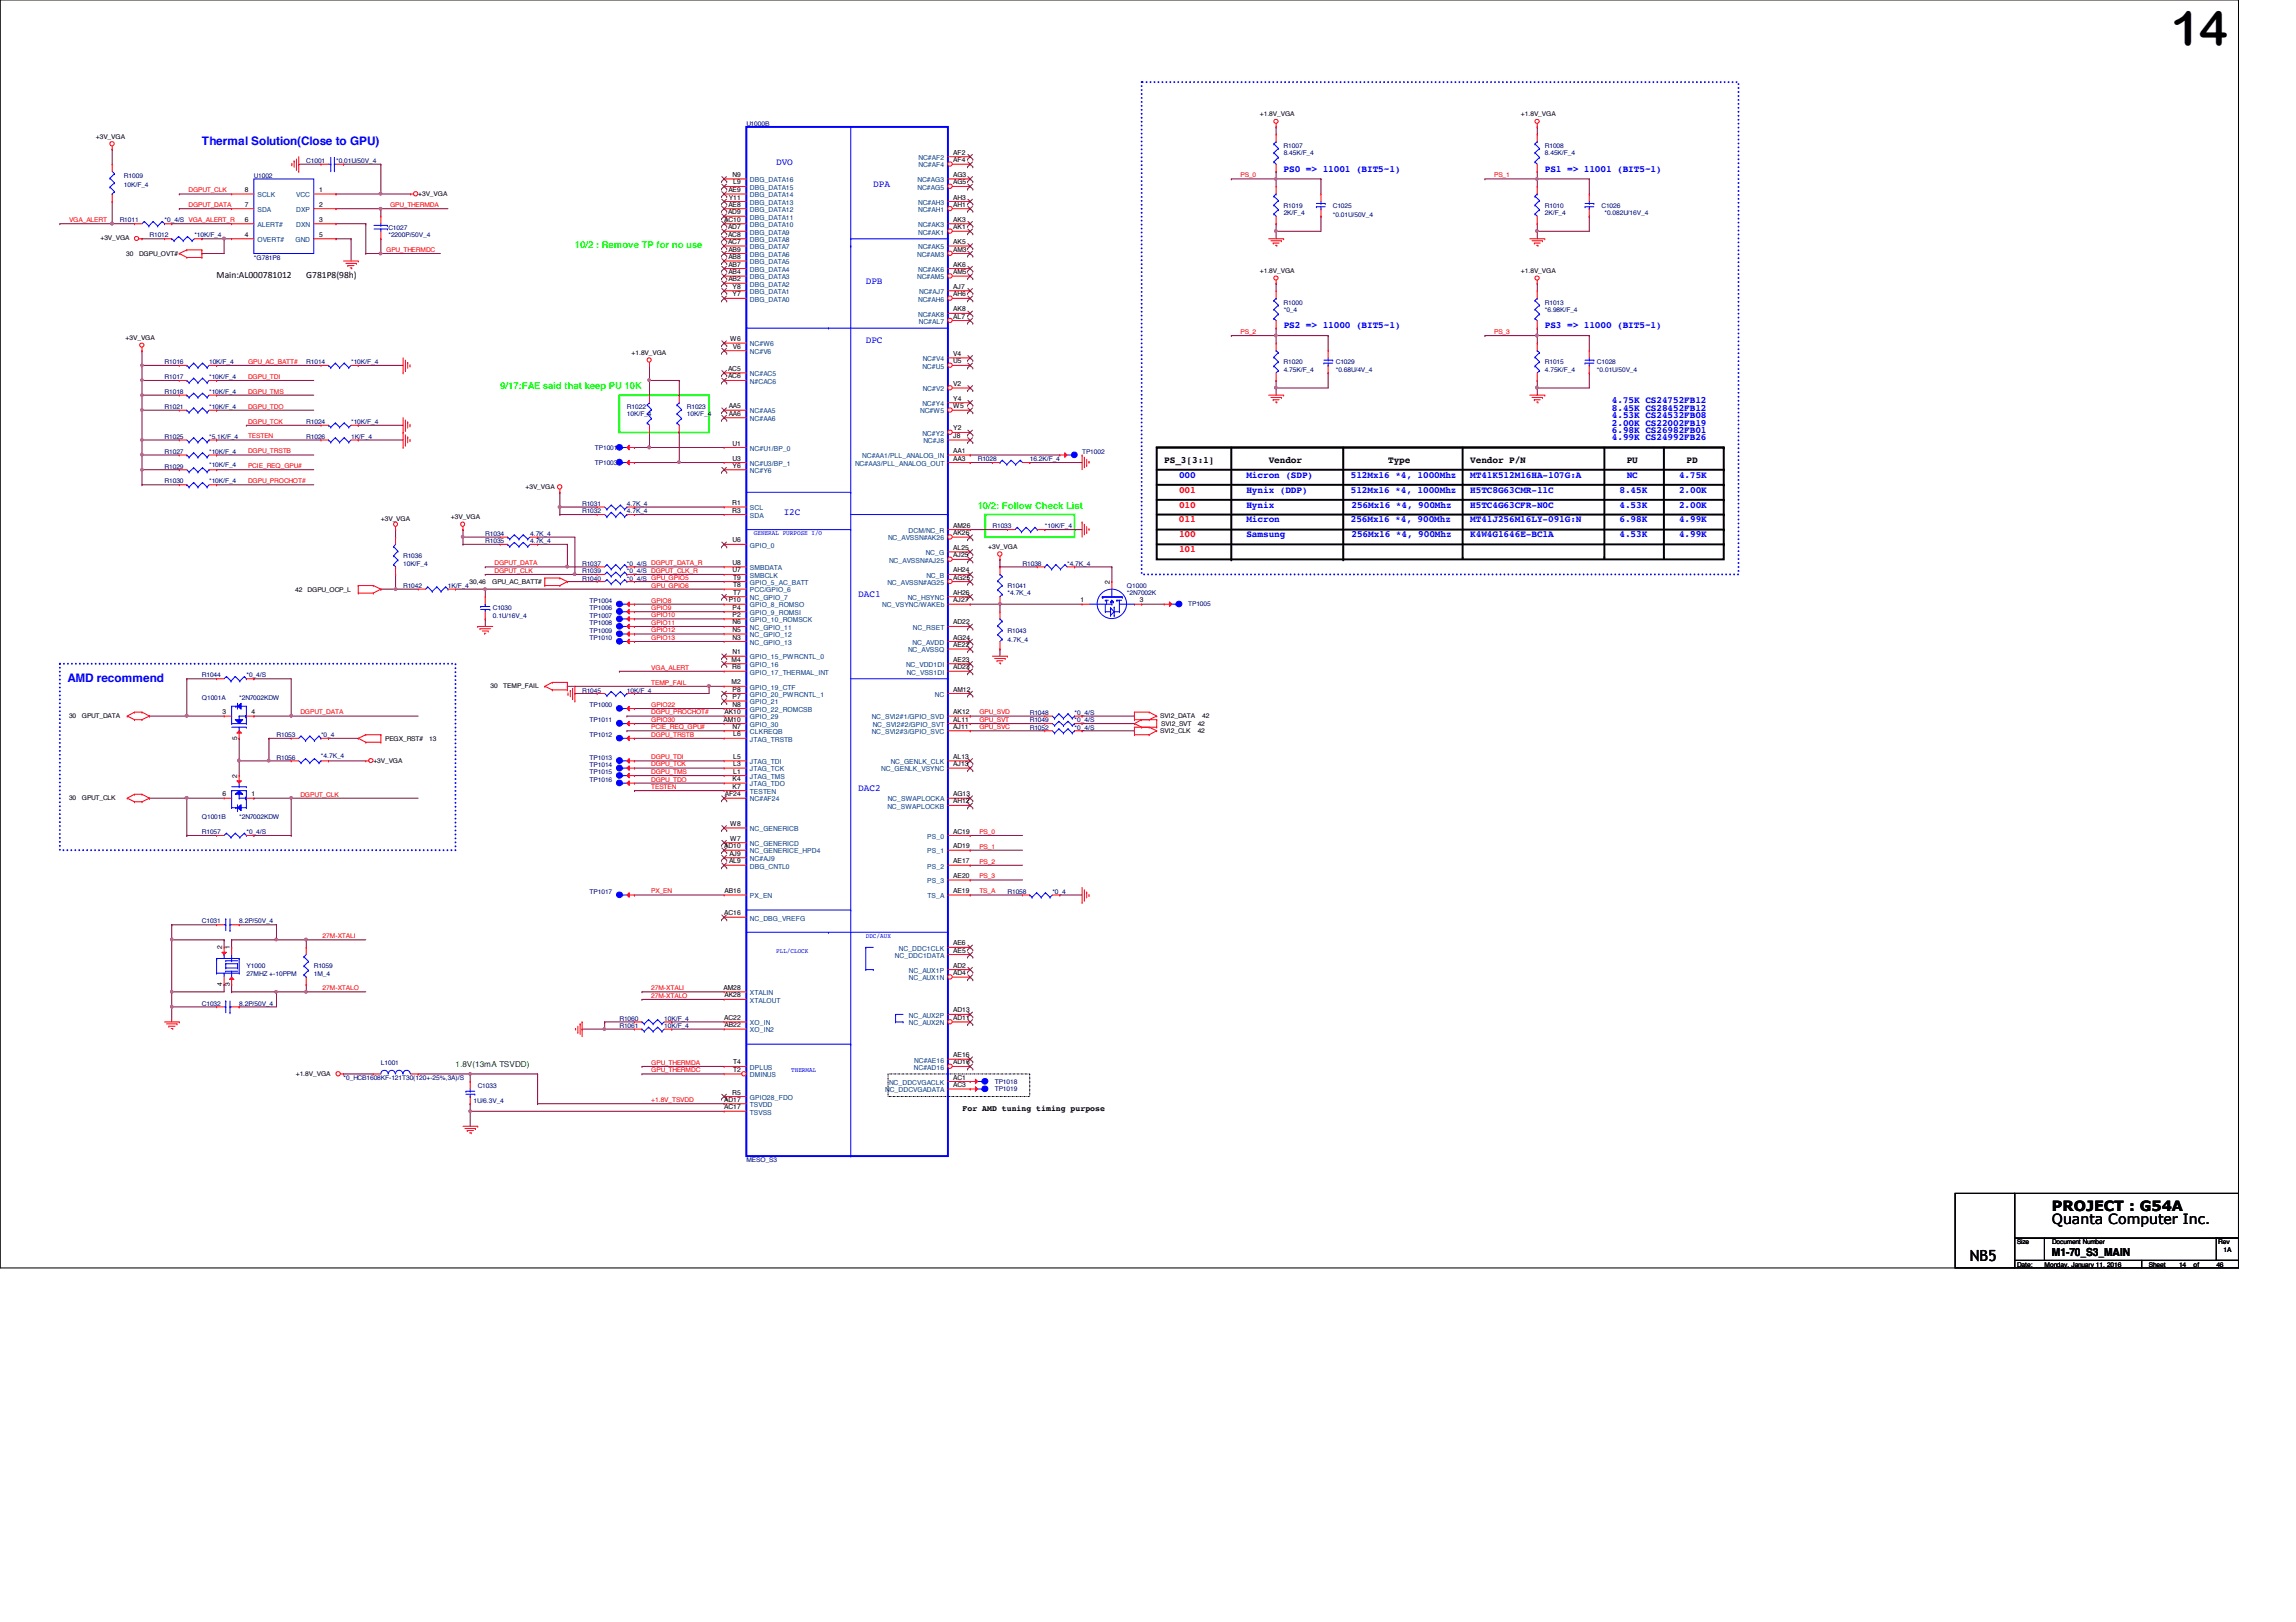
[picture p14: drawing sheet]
<svg xmlns="http://www.w3.org/2000/svg" width="297mm" height="210mm" viewBox="0 0 297 210" stroke-linecap="round" stroke-linejoin="round" font-family="sans-serif">
<defs><g id="words">
<text font-size="6.1" x="280.9" y="5.8">14</text>
<text font-size="2" x="254.8" y="163.2">NB5</text>
<g font-size="1.8">
<text x="265.5" y="158.5">Quanta Computer Inc.</text>
<text x="265.5" y="156.7">PROJECT : G54A</text>
</g>
<g font-size="1.5" fill="#00f">
<text x="26.1" y="18.8">Thermal Solution(Close to GPU)</text>
<text x="8.7" y="88.3">AMD recommend</text>
</g>
<text font-size="1.4" x="265.5" y="162.6">M1-70_S3_MAIN</text>
<g font-size="1.2" fill="#00f">
<text x="100.4" y="21.3">DVO</text>
<text x="166.1" y="22.3">PS0 =&gt; 11001 (BIT5~1)</text>
<text x="199.9" y="22.3">PS1 =&gt; 11001 (BIT5~1)</text>
<text x="113" y="24.2">DPA</text>
<text x="112" y="36.7">DPB</text>
<text x="112" y="44.4">DPC</text>
<text x="166.1" y="42.5">PS2 =&gt; 11000 (BIT5~1)</text>
<text x="199.9" y="42.5">PS3 =&gt; 11000 (BIT5~1)</text>
<text x="208.5" y="52.2">4.75K CS24752FB12</text>
<text x="208.5" y="53.1">8.45K CS28452FB12</text>
<text x="208.5" y="54.1">4.53K CS24532FB08</text>
<text x="208.5" y="55.1">2.00K CS22002FB19</text>
<text x="208.5" y="56">6.98K CS26982FB01</text>
<text x="208.5" y="57">4.99K CS24992FB26</text>
<text x="152.5" y="61.8">000</text>
<text x="161.3" y="65.7">Hynix</text>
<text x="161.3" y="63.8">Hynix (DDP)</text>
<text x="161.3" y="61.8">Micron (SDP)</text>
<text x="174.8" y="63.8">512Mx16 *4, 1000Mhz</text>
<text x="174.8" y="61.8">512Mx16 *4, 1000Mhz</text>
<text x="174.8" y="65.7">256Mx16 *4, 900Mhz</text>
<text x="190.2" y="65.7">H5TC4G63CFR-N0C</text>
<text x="190.2" y="61.8">MT41K512M16HA-107G:A</text>
<text x="190.2" y="63.8">H5TC8G63CMR-11C</text>
<text x="209.5" y="63.8">8.45K</text>
<text x="209.5" y="65.7">4.53K</text>
<text x="210.4" y="61.8">NC</text>
<text x="217.2" y="61.8">4.75K</text>
<text x="217.2" y="63.8">2.00K</text>
<text x="217.2" y="65.7">2.00K</text>
<text x="101.4" y="66.6">I2C</text>
<text x="161.3" y="67.6">Micron</text>
<text x="161.3" y="69.6">Samsung</text>
<text x="174.8" y="67.6">256Mx16 *4, 900Mhz</text>
<text x="174.8" y="69.6">256Mx16 *4, 900Mhz</text>
<text x="190.2" y="67.6">MT41J256M16LY-091G:N</text>
<text x="190.2" y="69.6">K4W4G1646E-BC1A</text>
<text x="209.5" y="67.6">6.98K</text>
<text x="209.5" y="69.6">4.53K</text>
<text x="217.2" y="67.6">4.99K</text>
<text x="217.2" y="69.6">4.99K</text>
<text x="111" y="77.3">DAC1</text>
<text x="111" y="102.4">DAC2</text>
</g>
<g font-size="1.2">
<text x="28" y="35.9">Main:AL000781012</text>
<text x="39.6" y="35.9">G781P8(98h)</text>
<text x="150.6" y="59.9">PS_3[3:1]</text>
<text x="164.1" y="59.9">Vendor</text>
<text x="179.6" y="59.9">Type</text>
<text x="190.2" y="59.9">Vendor P/N</text>
<text x="210.4" y="59.9">PU</text>
<text x="218.2" y="59.9">PD</text>
</g>
<g font-size="1.2" fill="#0f0">
<text x="74.4" y="32">10/2 : Remove TP for no use</text>
<text x="64.7" y="50.4">9/17:FAE said that keep PU 10K</text>
<text x="126.5" y="65.8">10/2: Follow Check List</text>
</g>
<g font-size="1.2" fill="#f00">
<text x="152.5" y="63.8">001</text>
<text x="152.5" y="65.7">010</text>
<text x="152.5" y="67.6">011</text>
<text x="152.5" y="69.6">100</text>
<text x="152.5" y="71.5">101</text>
</g>
<text font-size="1.1" fill="#008000" x="58.9" y="138">1.8V(13mA TSVDD)</text>
<text font-size="1.1" x="124.5" y="143.7">For AMD tuning timing purpose</text>
<g font-size=".9">
<text x="94.8" y="22.9">N9</text>
<text x="94.9" y="23.9">L9</text>
<text x="123.3" y="23.9">AG5</text>
<text x="123.3" y="22.9">AG3</text>
<text x="123.3" y="21">AF4</text>
<text x="123.3" y="20">AF2</text>
<text x="31.7" y="24.8">8</text>
<text x="31.7" y="26.8">7</text>
<text x="31.7" y="28.7">6</text>
<text x="41.3" y="26.8">2</text>
<text x="41.3" y="28.7">3</text>
<text x="41.3" y="24.8">1</text>
<text x="93.7" y="28.7">AC10</text>
<text x="94.2" y="29.7">AD7</text>
<text x="94.2" y="27.7">AD9</text>
<text x="94.2" y="26.8">AE8</text>
<text x="94.2" y="24.8">AE9</text>
<text x="94.3" y="25.8">Y11</text>
<text x="123.3" y="26.8">AH1</text>
<text x="123.3" y="25.8">AH3</text>
<text x="123.3" y="29.7">AK1</text>
<text x="123.3" y="28.7">AK3</text>
<text x="31.7" y="30.6">4</text>
<text x="41.3" y="30.6">5</text>
<text x="94.2" y="30.6">AC8</text>
<text x="94.2" y="31.6">AC7</text>
<text x="94.2" y="34.5">AB7</text>
<text x="94.2" y="35.5">AB4</text>
<text x="94.2" y="33.5">AB8</text>
<text x="94.2" y="32.6">AB9</text>
<text x="123.3" y="35.5">AM5</text>
<text x="123.3" y="32.6">AM3</text>
<text x="123.3" y="34.5">AK6</text>
<text x="123.3" y="31.6">AK5</text>
<text x="94.2" y="36.4">AB2</text>
<text x="94.8" y="37.4">Y8</text>
<text x="94.8" y="38.4">Y7</text>
<text x="123.3" y="41.2">AL7</text>
<text x="123.3" y="38.4">AH6</text>
<text x="123.3" y="37.4">AJ7</text>
<text x="123.3" y="40.3">AK8</text>
<text x="94.5" y="44.2">W6</text>
<text x="94.8" y="45.1">V6</text>
<text x="123.3" y="47">U5</text>
<text x="123.3" y="46.1">V4</text>
<text x="94.2" y="48">AC5</text>
<text x="94.2" y="49">AC6</text>
<text x="94.3" y="52.8">AA5</text>
<text x="94.3" y="53.8">AA6</text>
<text x="123.3" y="51.9">Y4</text>
<text x="123.3" y="50">V2</text>
<text x="123.3" y="52.8">W5</text>
<text x="94.8" y="57.7">U1</text>
<text x="94.8" y="59.6">U3</text>
<text x="123.3" y="55.7">Y2</text>
<text x="123.3" y="58.6">AA1</text>
<text x="123.3" y="59.6">AA3</text>
<text x="123.3" y="56.7">J8</text>
<text x="94.7" y="65.4">R1</text>
<text x="94.8" y="60.5">Y6</text>
<text x="94.7" y="66.3">R3</text>
<text x="94.8" y="70.2">U6</text>
<text x="123.3" y="69.3">AK26</text>
<text x="123.3" y="68.3">AM26</text>
<text x="123.3" y="71.2">AL25</text>
<text x="94.3" y="77.9">P10</text>
<text x="94.8" y="73.1">U8</text>
<text x="94.8" y="74.1">U7</text>
<text x="94.9" y="75">T9</text>
<text x="94.9" y="76">T8</text>
<text x="94.9" y="77">T7</text>
<text x="123.3" y="74.1">AH24</text>
<text x="123.3" y="77.9">AJ27</text>
<text x="123.3" y="77">AH26</text>
<text x="123.3" y="75">AG25</text>
<text x="123.3" y="72.1">AJ25</text>
<text x="139.8" y="77.9">1</text>
<text x="143.6" y="75.6" transform="rotate(-90 143.6 75.6)">2</text>
<text x="147.4" y="77.9">3</text>
<text x="94.8" y="79.8">P2</text>
<text x="94.8" y="80.8">N6</text>
<text x="94.8" y="81.8">N5</text>
<text x="94.8" y="82.8">N3</text>
<text x="94.8" y="78.9">P4</text>
<text x="123.3" y="83.7">AE22</text>
<text x="123.3" y="80.8">AD22</text>
<text x="123.3" y="82.8">AG24</text>
<text x="94.7" y="85.6">M4</text>
<text x="94.7" y="88.6">M2</text>
<text x="94.7" y="86.6">R6</text>
<text x="94.8" y="84.7">N1</text>
<text x="94.8" y="89.5">P8</text>
<text x="123.3" y="86.6">AD23</text>
<text x="123.3" y="89.5">AM12</text>
<text x="123.3" y="85.6">AE23</text>
<text x="28.8" y="92.4">3</text>
<text x="30.7" y="95.7" transform="rotate(-90 30.7 95.7)">5</text>
<text x="32.6" y="92.4">4</text>
<text x="93.6" y="93.4">AM10</text>
<text x="93.7" y="92.4">AK10</text>
<text x="94.8" y="90.5">P7</text>
<text x="94.8" y="91.4">N8</text>
<text x="94.8" y="94.3">N7</text>
<text x="94.9" y="95.3">L6</text>
<text x="123.3" y="93.4">AL11</text>
<text x="123.3" y="92.4">AK12</text>
<text x="123.3" y="94.3">AJ11</text>
<text x="30.7" y="100.7" transform="rotate(-90 30.7 100.7)">2</text>
<text x="94.8" y="101.1">K4</text>
<text x="94.9" y="100.1">L1</text>
<text x="94.9" y="99.1">L3</text>
<text x="94.9" y="98.2">L5</text>
<text x="123.3" y="99.1">AJ13</text>
<text x="123.3" y="98.2">AL13</text>
<text x="28.8" y="103">6</text>
<text x="32.6" y="103">1</text>
<text x="93.8" y="103">AF24</text>
<text x="94.5" y="106.9">W8</text>
<text x="94.8" y="102.1">K7</text>
<text x="123.3" y="103">AG13</text>
<text x="123.3" y="104">AH12</text>
<text x="123.3" y="107.9">AC19</text>
<text x="93.7" y="109.8">AD10</text>
<text x="94.3" y="111.7">AL9</text>
<text x="94.4" y="110.7">AJ9</text>
<text x="94.5" y="108.8">W7</text>
<text x="123.3" y="109.8">AD19</text>
<text x="123.3" y="111.7">AE17</text>
<text x="123.3" y="113.6">AE20</text>
<text x="93.7" y="118.4">AC16</text>
<text x="93.7" y="115.6">AB16</text>
<text x="123.3" y="115.6">AE19</text>
<text x="28.7" y="122.9" transform="rotate(-90 28.7 122.9)">2</text>
<text x="29.7" y="122.9" transform="rotate(-90 29.7 122.9)">1</text>
<text x="123.3" y="122.3">AE6</text>
<text x="123.3" y="125.2">AD2</text>
<text x="123.3" y="123.3">AE5</text>
<text x="28.7" y="127.6" transform="rotate(-90 28.7 127.6)">4</text>
<text x="29.7" y="127.6" transform="rotate(-90 29.7 127.6)">3</text>
<text x="93.6" y="128.1">AM28</text>
<text x="93.7" y="132">AC22</text>
<text x="93.7" y="129.1">AK28</text>
<text x="123.3" y="126.2">AD4</text>
<text x="123.3" y="132">AD11</text>
<text x="123.3" y="131">AD13</text>
<text x="93.7" y="132.9">AB22</text>
<text x="94.9" y="137.8">T4</text>
<text x="123.3" y="137.8">AD16</text>
<text x="123.3" y="136.8">AE16</text>
<text x="93.7" y="142.6">AD17</text>
<text x="93.7" y="143.6">AC17</text>
<text x="94.7" y="141.6">R5</text>
<text x="94.9" y="138.7">T2</text>
<text x="123.3" y="139.7">AC1</text>
<text x="123.3" y="140.7">AC3</text>
</g>
<g font-size=".9" fill="#004080">
<text x="97" y="23.6">DBG_DATA16</text>
<text x="118.7" y="23.6">NC#AG3</text>
<text x="118.8" y="21.7">NC#AF4</text>
<text x="118.8" y="20.7">NC#AF2</text>
<text x="33.3" y="25.5">SCLK</text>
<text x="33.3" y="27.4">SDA</text>
<text x="33.3" y="29.4">ALERT#</text>
<text x="38.3" y="25.5">VCC</text>
<text x="38.3" y="27.4">DXP</text>
<text x="38.3" y="29.4">DXN</text>
<text x="97" y="29.4">DBG_DATA10</text>
<text x="97" y="26.5">DBG_DATA13</text>
<text x="97" y="27.4">DBG_DATA12</text>
<text x="97" y="28.4">DBG_DATA11</text>
<text x="97" y="25.5">DBG_DATA14</text>
<text x="97" y="24.6">DBG_DATA15</text>
<text x="118.7" y="24.6">NC#AG5</text>
<text x="118.8" y="27.4">NC#AH1</text>
<text x="118.8" y="26.5">NC#AH3</text>
<text x="118.8" y="29.4">NC#AK3</text>
<text x="33.3" y="31.3">OVERT#</text>
<text x="38.2" y="31.3">GND</text>
<text x="97" y="31.3">DBG_DATA8</text>
<text x="97" y="30.4">DBG_DATA9</text>
<text x="97" y="35.2">DBG_DATA4</text>
<text x="97" y="34.2">DBG_DATA5</text>
<text x="97" y="33.2">DBG_DATA6</text>
<text x="97" y="32.3">DBG_DATA7</text>
<text x="118.7" y="33.2">NC#AM3</text>
<text x="118.8" y="30.4">NC#AK1</text>
<text x="118.8" y="35.2">NC#AK6</text>
<text x="118.8" y="32.3">NC#AK5</text>
<text x="97" y="38.1">DBG_DATA1</text>
<text x="97" y="37.1">DBG_DATA2</text>
<text x="97" y="36.2">DBG_DATA3</text>
<text x="97" y="39">DBG_DATA0</text>
<text x="118.7" y="36.2">NC#AM5</text>
<text x="118.8" y="39">NC#AH6</text>
<text x="118.8" y="41">NC#AK8</text>
<text x="118.9" y="41.9">NC#AL7</text>
<text x="118.9" y="38.1">NC#AJ7</text>
<text x="97" y="44.8">NC#W6</text>
<text x="97" y="45.8">NC#V6</text>
<text x="119.3" y="47.7">NC#U5</text>
<text x="119.4" y="46.7">NC#V4</text>
<text x="97" y="48.7">NC#AC5</text>
<text x="97" y="53.5">NC#AA5</text>
<text x="97" y="49.7">N#CAC6</text>
<text x="119" y="53.5">NC#W5</text>
<text x="119.3" y="52.5">NC#Y4</text>
<text x="119.4" y="50.6">NC#V2</text>
<text x="97" y="58.3">NC#U1/BP_0</text>
<text x="97" y="54.5">NC#AA6</text>
<text x="111.5" y="59.3">NC#AA1/PLL_ANALOG_IN</text>
<text x="119.3" y="56.4">NC#Y2</text>
<text x="119.5" y="57.4">NC#J8</text>
<text x="97" y="60.3">NC#U3/BP_1</text>
<text x="97" y="61.2">NC#Y6</text>
<text x="110.6" y="60.3">NC#AA3/PLL_ANALOG_OUT</text>
<text x="97" y="70.9">GPIO_0</text>
<text x="97" y="66">SCL</text>
<text x="97" y="67">SDA</text>
<text x="114.9" y="69.9">NC_AVSSN#AK26</text>
<text x="117.6" y="69">DCM/NC_R</text>
<text x="119.8" y="71.8">NC_G</text>
<text x="97" y="73.8">SMBDATA</text>
<text x="97" y="74.8">SMBCLK</text>
<text x="97" y="75.7">GPIO_5_AC_BATT</text>
<text x="97" y="76.7">PCC/GPIO_6</text>
<text x="97" y="77.6">NC_GPIO_7</text>
<text x="114.8" y="75.7">NC_AVSSN#AG25</text>
<text x="115" y="72.8">NC_AVSSN#AJ25</text>
<text x="117.4" y="77.6">NC_HSYNC</text>
<text x="119.8" y="74.8">NC_B</text>
<text x="97" y="80.5">GPIO_10_ROMSCK</text>
<text x="97" y="81.5">NC_GPIO_11</text>
<text x="97" y="82.5">NC_GPIO_12</text>
<text x="97" y="83.4">NC_GPIO_13</text>
<text x="97" y="78.6">GPIO_8_ROMSO</text>
<text x="97" y="79.6">GPIO_9_ROMSI</text>
<text x="114.1" y="78.6">NC_VSYNC/WAKEb</text>
<text x="118.1" y="83.4">NC_AVDD</text>
<text x="118.1" y="81.5">NC_RSET</text>
<text x="97" y="85.3">GPIO_15_PWRCNTL_0</text>
<text x="97" y="86.3">GPIO_16</text>
<text x="97" y="87.3">GPIO_17_THERMAL_INT</text>
<text x="97" y="89.2">GPIO_19_CTF</text>
<text x="117.2" y="86.3">NC_VDD1DI</text>
<text x="117.3" y="87.3">NC_VSS1DI</text>
<text x="117.5" y="84.4">NC_AVSSQ</text>
<text x="97" y="90.2">GPIO_20_PWRCNTL_1</text>
<text x="97" y="91.1">GPIO_21</text>
<text x="97" y="92.1">GPIO_22_ROMCSB</text>
<text x="97" y="93.1">GPIO_29</text>
<text x="97" y="94.1">GPIO_30</text>
<text x="97" y="95">CLKREQB</text>
<text x="97" y="96">JTAG_TRSTB</text>
<text x="112.8" y="93.1">NC_SVI2#1/GPIO_SVD</text>
<text x="112.8" y="95">NC_SVI2#3/GPIO_SVC</text>
<text x="112.9" y="94.1">NC_SVI2#2/GPIO_SVT</text>
<text x="120.9" y="90.2">NC</text>
<text x="97" y="100.8">JTAG_TMS</text>
<text x="97" y="99.8">JTAG_TCK</text>
<text x="97" y="101.8">JTAG_TDO</text>
<text x="97" y="98.9">JTAG_TDI</text>
<text x="114" y="99.8">NC_GENLK_VSYNC</text>
<text x="115.2" y="98.9">NC_GENLK_CLK</text>
<text x="97" y="107.6">NC_GENERICB</text>
<text x="97" y="102.7">TESTEN</text>
<text x="97" y="103.7">NC#AF24</text>
<text x="114.8" y="104.6">NC_SWAPLOCKB</text>
<text x="114.8" y="103.7">NC_SWAPLOCKA</text>
<text x="97" y="109.5">NC_GENERICD</text>
<text x="97" y="110.4">NC_GENERICE_HPD4</text>
<text x="97" y="111.4">NC#AJ9</text>
<text x="97" y="112.4">DBG_CNTL0</text>
<text x="120" y="110.4">PS_1</text>
<text x="120" y="112.4">PS_2</text>
<text x="120" y="108.5">PS_0</text>
<text x="97" y="119.1">NC_DBG_VREFG</text>
<text x="97" y="116.2">PX_EN</text>
<text x="120" y="114.3">PS_3</text>
<text x="120" y="116.2">TS_A</text>
<text x="115.8" y="124">NC_DDC1DATA</text>
<text x="116.3" y="123">NC_DDC1CLK</text>
<text x="117.6" y="125.9">NC_AUX1P</text>
<text x="97" y="128.8">XTALIN</text>
<text x="97" y="129.8">XTALOUT</text>
<text x="117.6" y="126.9">NC_AUX1N</text>
<text x="117.6" y="131.7">NC_AUX2P</text>
<text x="97" y="133.6">XO_IN2</text>
<text x="97" y="132.7">XO_IN</text>
<text x="117.6" y="132.7">NC_AUX2N</text>
<text x="118.3" y="137.5">NC#AE16</text>
<text x="97" y="139.4">DMINUS</text>
<text x="97" y="138.4">DPLUS</text>
<text x="97" y="142.3">GPIO28_FDO</text>
<text x="97" y="143.3">TSVDD</text>
<text x="114.5" y="141.4">N</text>
<text x="115" y="140.4">NC_DDCVGACLK</text>
<text x="115.1" y="141.4">C_DDCVGADATA</text>
<text x="118.2" y="138.4">NC#AD16</text>
<text x="97" y="144.2">TSVSS</text>
</g>
<g font-size=".8">
<text x="12.4" y="18">+3V_VGA</text>
<text x="163" y="15.1">+1.8V_VGA</text>
<text x="196.8" y="15.1">+1.8V_VGA</text>
<text x="54.1" y="25.3">+3V_VGA</text>
<text x="13" y="31.1">+3V_VGA</text>
<text x="16.3" y="33.1">30</text>
<text x="18" y="33.1">DGPU_OVT#</text>
<text x="163" y="35.3">+1.8V_VGA</text>
<text x="196.8" y="35.3">+1.8V_VGA</text>
<text x="16.3" y="44">+3V_VGA</text>
<text x="81.7" y="46">+1.8V_VGA</text>
<text x="68" y="63.3">+3V_VGA</text>
<text x="49.3" y="67.4">+3V_VGA</text>
<text x="58.3" y="67.2">+3V_VGA</text>
<text x="127.8" y="71.1">+3V_VGA</text>
<text x="38.2" y="76.6">42</text>
<text x="39.8" y="76.6">DGPU_OCP_L</text>
<text x="60.7" y="75.6">30,46</text>
<text x="63.7" y="75.6">GPU_AC_BATT#</text>
<text x="63.5" y="89">30</text>
<text x="65.1" y="89">TEMP_FAIL</text>
<text x="8.9" y="92.9">30</text>
<text x="10.6" y="92.9">GPUT_DATA</text>
<text x="49.8" y="95.9">PEGX_RST#</text>
<text x="55.5" y="95.9">13</text>
<text x="150.1" y="92.9">SVI2_DATA</text>
<text x="150.1" y="94.8">SVI2_CLK</text>
<text x="150.2" y="93.9">SVI2_SVT</text>
<text x="154.9" y="94.8">42</text>
<text x="154.9" y="93.9">42</text>
<text x="155.5" y="92.9">42</text>
<text x="48.3" y="98.7">+3V_VGA</text>
<text x="8.9" y="103.5">30</text>
<text x="10.6" y="103.5">GPUT_CLK</text>
<text x="38.3" y="139.2">+1.8V_VGA</text>
<text x="260.9" y="161">Size</text>
<text x="265.5" y="161">Document Number</text>
<text x="287" y="161">Rev</text>
<text x="261" y="163.9">Date:</text>
<text x="264.5" y="163.9">Monday, January 11, 2016</text>
<text x="278" y="163.9">Sheet</text>
<text x="281.9" y="163.9">14</text>
<text x="283.8" y="163.9">of</text>
<text x="286.7" y="163.9">46</text>
<text x="287.7" y="162">1A</text>
</g>
<g font-size=".8" fill="#000080">
<text x="96.6" y="16.3">U1000B</text>
<text x="16" y="23">R1009</text>
<text x="32.8" y="23">U1002</text>
<text x="39.6" y="21.1">C1001</text>
<text x="43.5" y="21.1">*0.01U/50V_4</text>
<text x="166.1" y="19.1">R1007</text>
<text x="166.1" y="20.1">8.45K/F_4</text>
<text x="199.9" y="19.1">R1008</text>
<text x="199.9" y="20.1">8.45K/F_4</text>
<text x="15.5" y="28.8">R1011</text>
<text x="16" y="24.2">10K/F_4</text>
<text x="21.3" y="28.8">*0_4/S VGA_ALERT_R</text>
<text x="50.2" y="29.8">C1027</text>
<text x="166.1" y="26.9">R1019</text>
<text x="166.1" y="27.8">2K/F_4</text>
<text x="172.4" y="26.9">C1025</text>
<text x="172.4" y="28">*0.01U/50V_4</text>
<text x="199.9" y="26.9">R1010</text>
<text x="199.9" y="27.8">2K/F_4</text>
<text x="207.2" y="26.9">C1026</text>
<text x="207.6" y="27.8">*0.082U/16V_4</text>
<text x="19.3" y="30.7">R1012</text>
<text x="25.1" y="30.7">*10K/F_4</text>
<text x="32.8" y="33.6">*G781P8</text>
<text x="50.2" y="30.7">*2200P/50V_4</text>
<text x="166.1" y="39.4">R1000</text>
<text x="166.1" y="40.4">*0_4</text>
<text x="199.9" y="39.4">R1013</text>
<text x="199.9" y="40.4">*6.98K/F_4</text>
<text x="21.3" y="47.1">R1016</text>
<text x="27.1" y="47.1">10K/F_4</text>
<text x="39.6" y="47.1">R1014</text>
<text x="45.4" y="47.1">*10K/F_4</text>
<text x="166.1" y="47.1">R1020</text>
<text x="172.8" y="47.1">C1029</text>
<text x="199.9" y="47.1">R1015</text>
<text x="206.6" y="47.1">C1028</text>
<text x="21.3" y="51">R1018</text>
<text x="21.3" y="52.9">R1021</text>
<text x="21.3" y="49.1">R1017</text>
<text x="27.1" y="51">*10K/F_4</text>
<text x="27.1" y="52.9">*10K/F_4</text>
<text x="27.1" y="49.1">*10K/F_4</text>
<text x="81.1" y="52.9">R1022</text>
<text x="81.1" y="53.9">10K/F_4</text>
<text x="88.9" y="52.9">R1023</text>
<text x="88.9" y="53.9">10K/F_4</text>
<text x="166.1" y="48.1">4.75K/F_4</text>
<text x="172.8" y="48.1">*0.68U/4V_4</text>
<text x="199.9" y="48.1">4.75K/F_4</text>
<text x="206.6" y="48.1">*0.01U/50V_4</text>
<text x="21.3" y="58.7">R1027</text>
<text x="21.3" y="56.8">R1025</text>
<text x="27.1" y="58.7">*10K/F_4</text>
<text x="27.1" y="56.8">*5.1K/F_4</text>
<text x="39.6" y="54.9">R1024</text>
<text x="39.6" y="56.8">R1026</text>
<text x="45.4" y="54.9">*10K/F_4</text>
<text x="45.4" y="56.8">1K/F_4</text>
<text x="77" y="58.3">TP1001</text>
<text x="126.5" y="59.7">R1028</text>
<text x="133.2" y="59.7">16.2K/F_4</text>
<text x="140" y="58.7">TP1002</text>
<text x="21.3" y="62.6">R1030</text>
<text x="21.3" y="60.7">R1029</text>
<text x="27" y="60.5">*10K/F_4</text>
<text x="27.1" y="62.6">*10K/F_4</text>
<text x="75.3" y="65.5">R1031</text>
<text x="77" y="60.2">TP1003</text>
<text x="81.1" y="65.5">4.7K_4</text>
<text x="62.8" y="69.3">R1034</text>
<text x="62.8" y="70.3">R1035</text>
<text x="68.6" y="69.3">4.7K_4</text>
<text x="68.6" y="70.3">4.7K_4</text>
<text x="75.3" y="66.4">R1032</text>
<text x="81.1" y="66.4">4.7K_4</text>
<text x="128.4" y="68.4">R1033</text>
<text x="135.2" y="68.4">*10K/F_4</text>
<text x="52.2" y="72.2">R1036</text>
<text x="52.2" y="76.1">R1042</text>
<text x="52.2" y="73.2">10K/F_4</text>
<text x="58" y="76.1">1K/F_4</text>
<text x="75.3" y="73.2">R1037</text>
<text x="75.3" y="74.2">R1039</text>
<text x="75.3" y="75.1">R1040</text>
<text x="81.1" y="73.2">*0_4/S DGPUT_DATA_R</text>
<text x="81.1" y="74.2">*0_4/S DGPUT_CLK_R</text>
<text x="81.1" y="75.1">*0_4/S GPU_GPIO5</text>
<text x="130.3" y="76.1">R1041</text>
<text x="130.3" y="77">*4.7K_4</text>
<text x="132.3" y="73.2">R1038</text>
<text x="138.1" y="73.2">*4.7K_4</text>
<text x="145.8" y="76.1">Q1000</text>
<text x="145.8" y="77">*2N7002K</text>
<text x="63.8" y="79">C1030</text>
<text x="63.8" y="80">0.1U/16V_4</text>
<text x="76.3" y="80.9">TP1008</text>
<text x="76.3" y="81.9">TP1009</text>
<text x="76.3" y="78">TP1004</text>
<text x="76.3" y="82.8">TP1010</text>
<text x="76.3" y="79">TP1006</text>
<text x="76.3" y="80">TP1007</text>
<text x="130.3" y="81.9">R1043</text>
<text x="130.3" y="83.1">4.7K_4</text>
<text x="153.7" y="78.5">TP1005</text>
<text x="26.1" y="87.7">R1044</text>
<text x="31.9" y="87.7">*0_4/S</text>
<text x="75.3" y="89.6">R1045</text>
<text x="81.1" y="89.6">10K/F_4</text>
<text x="26.1" y="90.6">Q1001A</text>
<text x="30.9" y="90.6">*2N7002KDW</text>
<text x="35.8" y="95.4">R1053</text>
<text x="41.5" y="95.4">*0_4</text>
<text x="76.3" y="91.5">TP1000</text>
<text x="76.3" y="95.4">TP1012</text>
<text x="76.3" y="93.5">TP1011</text>
<text x="133.2" y="94.4">R1052</text>
<text x="133.2" y="93.5">R1049</text>
<text x="133.2" y="92.5">R1048</text>
<text x="139" y="94.4">*0_4/S</text>
<text x="139" y="93.5">*0_4/S</text>
<text x="139" y="92.5">*0_4/S</text>
<text x="35.8" y="98.3">R1056</text>
<text x="41.5" y="98.1">*4.7K_4</text>
<text x="76.3" y="98.3">TP1013</text>
<text x="76.3" y="101.2">TP1016</text>
<text x="76.3" y="99.3">TP1014</text>
<text x="76.3" y="100.2">TP1015</text>
<text x="26.1" y="106">Q1001B</text>
<text x="26.1" y="107.9">R1057</text>
<text x="30.9" y="106">*2N7002KDW</text>
<text x="31.9" y="107.9">*0_4/S</text>
<text x="26.1" y="119.5">C1031</text>
<text x="30.9" y="119.5">8.2P/50V_4</text>
<text x="76.3" y="115.7">TP1017</text>
<text x="130.3" y="115.7">R1058</text>
<text x="136.1" y="115.7">*0_4</text>
<text x="31.9" y="125.3">Y1000</text>
<text x="40.6" y="125.3">R1059</text>
<text x="26.1" y="130.1">C1032</text>
<text x="30.9" y="130.1">8.2P/50V_4</text>
<text x="31.9" y="126.3">27MHZ +-10PPM</text>
<text x="40.6" y="126.3">1M_4</text>
<text x="49.3" y="137.9">L1001</text>
<text x="80.1" y="133.1">R1061</text>
<text x="80.1" y="132.1">R1060</text>
<text x="85.9" y="133.1">10K/F_4</text>
<text x="85.9" y="132.1">10K/F_4</text>
<text x="44.4" y="139.8">*0_HCB1608KF-121T30(120+-25%,3A)/S</text>
<text x="61.3" y="142.7">1U/6.3V_4</text>
<text x="61.8" y="140.8">C1033</text>
<text x="128.7" y="141.2">TP1019</text>
<text x="128.7" y="140.3">TP1018</text>
<text x="96.6" y="150.4">MESO_S3</text>
</g>
<g font-size=".8" fill="#f00">
<text x="160.5" y="22.9">PS_0</text>
<text x="193.3" y="22.9">PS_1</text>
<text x="8.9" y="28.7">VGA_ALERT</text>
<text x="24.4" y="24.9">DGPUT_CLK</text>
<text x="24.4" y="26.8">DGPUT_DATA</text>
<text x="50.5" y="26.8">GPU_THERMDA</text>
<text x="50" y="32.6">GPU_THERMDC</text>
<text x="32.1" y="47.1">GPU_AC_BATT#</text>
<text x="160.5" y="43.2">PS_2</text>
<text x="193.3" y="43.2">PS_3</text>
<text x="32.1" y="50.9">DGPU_TMS</text>
<text x="32.1" y="52.9">DGPU_TDO</text>
<text x="32.1" y="49">DGPU_TDI</text>
<text x="32.1" y="58.7">DGPU_TRSTB</text>
<text x="32.1" y="54.8">DGPU_TCK</text>
<text x="32.1" y="56.7">TESTEN</text>
<text x="32.1" y="60.6">PCIE_REQ_GPU#</text>
<text x="32.1" y="62.5">DGPU_PROCHOT#</text>
<text x="64" y="73.2">DGPUT_DATA</text>
<text x="64" y="74.1">DGPUT_CLK</text>
<text x="84.2" y="78">GPIO8</text>
<text x="84.2" y="76">GPU_GPIO6</text>
<text x="84.2" y="79.9">GPIO10</text>
<text x="84.2" y="80.9">GPIO11</text>
<text x="84.2" y="81.8">GPIO12</text>
<text x="84.2" y="82.8">GPIO13</text>
<text x="84.2" y="79">GPIO9</text>
<text x="84.2" y="88.6">TEMP_FAIL</text>
<text x="84.2" y="86.7">VGA_ALERT</text>
<text x="38.9" y="92.5">DGPUT_DATA</text>
<text x="84.2" y="95.3">DGPU_TRSTB</text>
<text x="84.2" y="94.4">PCIE_REQ_GPU#</text>
<text x="84.2" y="93.4">GPIO30</text>
<text x="84.2" y="91.5">GPIO22</text>
<text x="84.2" y="92.5">DGPU_PROCHOT#</text>
<text x="126.7" y="93.4">GPU_SVT</text>
<text x="126.7" y="94.4">GPU_SVC</text>
<text x="126.7" y="92.5">GPU_SVD</text>
<text x="84.2" y="101.1">DGPU_TDO</text>
<text x="84.2" y="100.2">DGPU_TMS</text>
<text x="84.2" y="98.3">DGPU_TDI</text>
<text x="84.2" y="99.2">DGPU_TCK</text>
<text x="38.9" y="103.1">DGPUT_CLK</text>
<text x="84.2" y="102.1">TESTEN</text>
<text x="126.7" y="107.9">PS_0</text>
<text x="126.7" y="109.8">PS_1</text>
<text x="126.7" y="111.8">PS_2</text>
<text x="126.7" y="113.7">PS_3</text>
<text x="84.2" y="115.6">PX_EN</text>
<text x="126.7" y="115.6">TS_A</text>
<text x="41.7" y="121.4">27M-XTALI</text>
<text x="41.7" y="128.1">27M-XTALO</text>
<text x="84.2" y="128.1">27M-XTALI</text>
<text x="84.2" y="129.1">27M-XTALO</text>
<text x="84.2" y="137.8">GPU_THERMDA</text>
<text x="84.2" y="142.6">+1.8V_TSVDD</text>
<text x="84.2" y="138.8">GPU_THERMDC</text>
</g>
<g font-size=".8" fill="#00f">
<text x="97.5" y="69.3">GENERAL PURPOSE I/O</text>
<text x="100.4" y="123.3">PLL/CLOCK</text>
<text x="112" y="121.4">DDC/AUX</text>
<text x="102.4" y="138.7">THERMAL</text>
</g>
</g></defs>
<path d="M0 0h289.6v164.1h-289.6z" fill="none" stroke="#000" stroke-width=".13"/>
<path d="M114.9 139h18.3v2.9h-18.3z" fill="none" stroke="#000" stroke-width=".13" stroke-dasharray=".2 .2 0 .2"/>
<g fill="none" stroke="#000" stroke-width=".25">
<path d="M149.6 57.9h73.4v14.5h-73.4zM149.6 57.9h73.4M159.3 57.9v14.5M173.8 57.9v14.5M189.2 57.9v14.3M207.6 57.9v14.3M215.3 57.9v14.3M223 57.9h.1M149.6 64.7h73.4M149.6 66.6h73.4M149.6 60.8h73.4M149.6 62.7h73.4"/>
<path d="M149.6 68.5h73.4M149.6 70.4h73.4M159.3 72.4h.1M173.8 72.4h.1M189.2 72.2h.1M207.6 72.2h.1M215.3 72.2h.1M223 64.7h.1M223 66.6h.1M223 60.8h.1M223 62.7h.1M223 68.5h.1"/>
<path d="M223 70.4h.1"/>
</g>
<path d="M147.7 10.6h77.2v63.7h-77.2zM7.7 85.9h51.2v24.1h-51.2z" fill="none" stroke="#00f" stroke-width=".25" stroke-dasharray="0 .5"/>
<path d="M80.1 51.1h11.6v4.9h-11.6zM127.5 66.6h11.5v2.9h-11.5z" fill="none" stroke="#0f0" stroke-width=".25"/>
<path d="M18.4 53.1h.1M18.4 51.1h.1M18.4 51.1v2M18.4 53.1h4.8" fill="none" stroke="#800040" stroke-width=".13"/>
<path d="M18.2 52.9h.3v.3l-.1 .1-.2-.1z" fill-rule="evenodd" fill="#f0f"/>
<path d="M18.2 52.9h.3v.3l-.1 .1-.2-.1z" fill="none" stroke="#f0f" stroke-width=".13"/>
<path d="M18.2 51h.3v.3h-.3z" fill-rule="evenodd" fill="#f0f"/>
<path d="M18.2 51h.3v.3h-.3z" fill="none" stroke="#f0f" stroke-width=".13"/>
<path d="M18.4 60.8h.1M18.4 60.8v1.9" fill="none" stroke="#800040" stroke-width=".13"/>
<path d="M18.2 60.7h.3v.2h-.3z" fill-rule="evenodd" fill="#f0f"/>
<path d="M18.2 60.7h.3v.2h-.3z" fill="none" stroke="#f0f" stroke-width=".13"/>
<g fill="none" stroke="#800040" stroke-width=".13">
<path d="M18.4 49.2h.1M18.4 58.9h.1M18.4 58.9v1.9M18.4 49.2h4.8M28 47.3h13.5M28 51.1h12.6M28 53.1h12.6M28 51.1h.1M28 47.3h.1M28 53.1h.1M46.4 47.3h.1M46.4 47.3h5.8"/>
<path d="M18.4 62.7h.1M18.4 62.7h4.8M28 60.8h12.6M28 60.8h.1"/>
</g>
<path d="M18.2 58.7h.3v.3h-.3z" fill-rule="evenodd" fill="#f0f"/>
<path d="M18.2 58.7h.3v.3h-.3z" fill="none" stroke="#f0f" stroke-width=".13"/>
<path d="M18.4 58.9h.1M18.4 53.1h.1M18.4 49.2h.1M18.4 47.3h.1M18.4 45.4h.1M18.4 45.4v1.9M18.4 49.2v1.9M18.4 53.1v3.8M18.4 58.9h4.8M18.4 47.3h4.8M28 58.9h12.6M28 58.9h.1" fill="none" stroke="#800040" stroke-width=".13"/>
<path d="M18.2 47.2h.3v.2h-.3z" fill-rule="evenodd" fill="#f0f"/>
<path d="M18.2 47.2h.3v.2h-.3z" fill="none" stroke="#f0f" stroke-width=".13"/>
<path d="M18.4 47.3h.1M18.4 47.3v1.9M28 49.2h12.6M28 49.2h.1" fill="none" stroke="#800040" stroke-width=".13"/>
<path d="M18.2 49.1h.3v.2h-.3z" fill-rule="evenodd" fill="#f0f"/>
<path d="M18.2 49.1h.3v.2h-.3z" fill="none" stroke="#f0f" stroke-width=".13"/>
<g fill="none" stroke="#800040" stroke-width=".13">
<path d="M18.4 51.1h.1M18.4 51.1h4.8M18.4 60.8h.1M18.4 60.8h4.8M28 62.7h12.6M28 62.7h.1M74.4 89.7h.1M74.4 89.7h2.9M125.5 108.1h6.8M125.5 110h6.8M125.5 112h6.8M125.5 113.9h6.8"/>
<path d="M125.5 115.8h6.8M125.5 108.1h.1M125.5 110h.1M125.5 112h.1M125.5 113.9h.1M125.5 115.8h.1M60.8 143.8h.1M60.8 143.8h32.9"/>
</g>
<path d="M60.7 143.7h.2v.2h-.2z" fill-rule="evenodd" fill="#f0f"/>
<path d="M60.7 143.7h.2v.2h-.2z" fill="none" stroke="#f0f" stroke-width=".13"/>
<path d="M54.1 139h.1M54.1 139h6.7M60.8 142.8h.1M60.8 142.8v1M69.6 142.8h.1M69.6 142.8h24.1" fill="none" stroke="#800040" stroke-width=".13"/>
<path d="M60.7 138.8h.2v.3h-.2z" fill-rule="evenodd" fill="#f0f"/>
<path d="M60.7 138.8h.2v.3h-.2z" fill="none" stroke="#f0f" stroke-width=".13"/>
<g fill="none" stroke="#800040" stroke-width=".13">
<path d="M73.4 88.8h18.3M73.4 88.8h.1M81.1 94.6h.1M81.1 94.6h12.6M82.1 98.5h.1M82.1 99.4h.1M82.1 95.5h.1M82.1 98.5h11.6M82.1 99.4h11.6M82.1 95.5h11.6M82.1 101.3h.1M82.1 100.4h.1"/>
<path d="M82.1 102.3h.1M82.1 101.3h11.6M82.1 100.4h11.6M82.1 102.3h11.6M44.4 139h3.9M44.4 139h.1M60.8 139h.1M60.8 139v1M60.8 139h8.8M69.6 139h.1M69.6 139v3.8M83.1 138h.1"/>
<path d="M83.1 139h.1M83.1 128.4h.1M83.1 129.3h.1M83.1 139h10.6M83.1 138h10.6M83.1 128.4h10.6M83.1 129.3h10.6M60.8 143.8h.1M60.8 143.8v2"/>
</g>
<path d="M91.6 88.6h.2v.3h-.2z" fill-rule="evenodd" fill="#f0f"/>
<path d="M91.6 88.6h.2v.3h-.2z" fill="none" stroke="#f0f" stroke-width=".13"/>
<path d="M62.8 73.4h.1M62.8 73.4h10.6M80.1 86.9h.1M80.1 86.9h13.6M82.1 80.1h.1M82.1 80.1h11.6" fill="none" stroke="#800040" stroke-width=".13"/>
<path d="M73.2 73.2h.3v.2h-.3z" fill-rule="evenodd" fill="#f0f"/>
<path d="M73.2 73.2h.3v.2h-.3z" fill="none" stroke="#f0f" stroke-width=".13"/>
<path d="M62.8 74.3h.1M62.8 74.3h11.6" fill="none" stroke="#800040" stroke-width=".13"/>
<path d="M74.2 74.2h.3v.2h-.3z" fill-rule="evenodd" fill="#f0f"/>
<path d="M74.2 74.2h.3v.2h-.3z" fill="none" stroke="#f0f" stroke-width=".13"/>
<g fill="none" stroke="#800040" stroke-width=".13">
<path d="M72.4 63.7h.1M72.4 66.6h.1M72.4 65.6h.1M72.4 63.7v1.9M72.4 66.6h4.9M72.4 65.6h4.9M73.4 75.3h3.9M73.4 75.3h.1M82.1 75.3h.1M82.1 74.3h.1M82.1 73.4h.1M82.1 75.3h11.6"/>
<path d="M82.1 74.3h11.6M82.1 73.4h11.6"/>
</g>
<path d="M72.3 65.5h.2v.2h-.2z" fill-rule="evenodd" fill="#f0f"/>
<path d="M72.3 65.5h.2v.2h-.2z" fill="none" stroke="#f0f" stroke-width=".13"/>
<g fill="none" stroke="#800040" stroke-width=".13">
<path d="M72.4 65.6h.1M72.4 65.6v1M82.1 65.6h.1M82.1 66.6h.1M82.1 65.6h11.6M82.1 66.6h11.6M125.5 78.2h3.9M125.5 78.2h.1M82.1 81.1h.1M82.1 82h.1M82.1 83h.1M82.1 93.6h.1"/>
<path d="M82.1 81.1h11.6M82.1 82h11.6M82.1 83h11.6M82.1 93.6h11.6M82.1 115.8h.1M82.1 115.8h11.6"/>
</g>
<path d="M129.2 78h.3v.3h-.3z" fill-rule="evenodd" fill="#f0f"/>
<path d="M129.2 78h.3v.3h-.3z" fill="none" stroke="#f0f" stroke-width=".13"/>
<path d="M82.1 59.9h.1M82.1 57.9h.1M82.1 59.9h11.6M82.1 57.9h1.9M87.9 56h.1M87.9 59.9h.1M87.9 56v3.9" fill="none" stroke="#800040" stroke-width=".13"/>
<path d="M87.7 59.7h.3v.2h-.3z" fill-rule="evenodd" fill="#f0f"/>
<path d="M87.7 59.7h.3v.2h-.3z" fill="none" stroke="#f0f" stroke-width=".13"/>
<path d="M84 56h.1M84 57.9h.1M84 56v1.9M84 57.9h9.7" fill="none" stroke="#800040" stroke-width=".13"/>
<path d="M83.9 57.8h.2v.2l-.1 .1-.1-.1z" fill-rule="evenodd" fill="#f0f"/>
<path d="M83.9 57.8h.2v.2l-.1 .1-.1-.1z" fill="none" stroke="#f0f" stroke-width=".13"/>
<g fill="none" stroke="#800040" stroke-width=".13">
<path d="M84 49.2h3.9M84 49.2h.1M87.9 49.2h.1M87.9 49.2v1.9M125.5 59.9h.1M125.5 58.9h.1M125.5 59.9h2.9M125.5 58.9h11.6M59.9 70.4h4.8M59.9 69.5h4.8M59.9 68.5h.1M59.9 70.4h.1"/>
<path d="M59.9 69.5h.1M59.9 68.5v1.9M82.1 78.2h.1M82.1 79.2h.1M82.1 78.2h11.6M82.1 79.2h11.6M129.4 72.4h.1M129.4 78.2h.1M129.4 72.4v1M129.4 78.2h10.6M147.7 78.2h2.9M147.7 78.2h.1"/>
<path d="M82.1 91.7h.1M82.1 91.7h11.6M125.5 93.6h9.7M125.5 94.6h9.7M125.5 92.7h9.7M125.5 93.6h.1M125.5 94.6h.1M125.5 92.7h.1M140 93.6h6.8M140 94.6h6.8M140 92.7h6.8M140 92.7h.1"/>
<path d="M140 94.6h.1M140 93.6h.1"/>
</g>
<path d="M59.7 69.3h.3v.3h-.3z" fill-rule="evenodd" fill="#f0f"/>
<path d="M59.7 69.3h.3v.3h-.3z" fill="none" stroke="#f0f" stroke-width=".13"/>
<g fill="none" stroke="#800040" stroke-width=".13">
<path d="M23.2 25.1h6.8M23.2 25.1h.1M26.1 30.9h.1M26.1 30.9h2.9M38.6 21.3h.1M38.6 21.3h2.9M44.4 21.3h4.9M44.4 21.3h.1M49.3 25.1h3.8M49.3 21.3h.1M49.3 25.1h.1M49.3 21.3v3.8"/>
<path d="M69.6 69.5h4.8v4.8M69.6 70.4h3.8M69.6 69.5h.1M69.6 70.4h.1M73.4 73.4h3.9M73.4 70.4h.1M73.4 73.4h.1M73.4 70.4v3M74.4 74.3h.1M74.4 74.3h2.9"/>
</g>
<path d="M49.1 24.9h.2v.3h-.2z" fill-rule="evenodd" fill="#f0f"/>
<path d="M49.1 24.9h.2v.3h-.2z" fill="none" stroke="#f0f" stroke-width=".13"/>
<g fill="none" stroke="#800040" stroke-width=".13">
<path d="M18.4 30.9h2.9M18.4 30.9h.1M23.2 27h6.8M23.2 27h.1M29 30.9h1M29 30.9h.1M43.5 25.1h5.8M43.5 30.9h1.9M43.5 30.9h.1M43.5 25.1h.1M45.4 30.9h.1M45.4 30.9v2.9"/>
<path d="M49.3 27h.1M49.3 27h8.7"/>
</g>
<path d="M49.1 26.9h.2v.2h-.2z" fill-rule="evenodd" fill="#f0f"/>
<path d="M49.1 26.9h.2v.2h-.2z" fill="none" stroke="#f0f" stroke-width=".13"/>
<g fill="none" stroke="#800040" stroke-width=".13">
<path d="M43.5 27h5.8M43.5 29h.1M43.5 27h.1M43.5 29h3.8M47.3 32.8h9.7M47.3 29h.1M47.3 32.8h.1M47.3 29v3.8M49.3 27h.1M49.3 32.8h.1M49.3 30.9h.1M49.3 27v1"/>
<path d="M49.3 30.9v1.9"/>
</g>
<path d="M49.1 32.7h.2v.2h-.2z" fill-rule="evenodd" fill="#f0f"/>
<path d="M49.1 32.7h.2v.2h-.2z" fill="none" stroke="#f0f" stroke-width=".13"/>
<path d="M26.1 32.8h.1M29 30.9h.1M29 30.9v1.9h-2.9" fill="none" stroke="#800040" stroke-width=".13"/>
<path d="M28.8 30.7h.3v.3h-.3z" fill-rule="evenodd" fill="#f0f"/>
<path d="M28.8 30.7h.3v.3h-.3z" fill="none" stroke="#f0f" stroke-width=".13"/>
<g fill="none" stroke="#800040" stroke-width=".13">
<path d="M14.5 29h.1M14.5 29h2.9M22.2 29h7.8M22.2 29h.1M22.2 119.7h.1M22.2 119.7v1.9M22.2 119.7h5.8M22.2 121.6h.1M22.2 128.4h.1M22.2 130.3h.1M22.2 130.3v1.9M22.2 130.3h5.8"/>
<path d="M22.2 121.6h6.8M29 121.6h.1M29 127.4h.1M29 121.6v1M29 127.4v1h-6.8"/>
</g>
<path d="M22.1 130.1h.2v.3l-.1 .1-.1-.1z" fill-rule="evenodd" fill="#f0f"/>
<path d="M22.1 130.1h.2v.3l-.1 .1-.1-.1z" fill="none" stroke="#f0f" stroke-width=".13"/>
<path d="M30.9 119.7h4.9M30.9 119.7h.1M35.8 119.7h.1M35.8 119.7v1.9M35.8 121.6h3.8M35.8 121.6h.1" fill="none" stroke="#800040" stroke-width=".13"/>
<path d="M39.4 121.4h.3v.3h-.3z" fill-rule="evenodd" fill="#f0f"/>
<path d="M39.4 121.4h.3v.3h-.3z" fill="none" stroke="#f0f" stroke-width=".13"/>
<path d="M35.6 121.4h.2v.3h-.2z" fill-rule="evenodd" fill="#f0f"/>
<path d="M35.6 121.4h.2v.3h-.2z" fill="none" stroke="#f0f" stroke-width=".13"/>
<path d="M30.9 130.3h.1M35.8 128.4h3.8M35.8 128.4h.1M35.8 128.4v1.9h-4.9" fill="none" stroke="#800040" stroke-width=".13"/>
<path d="M39.4 128.2h.3v.3h-.3z" fill-rule="evenodd" fill="#f0f"/>
<path d="M39.4 128.2h.3v.3h-.3z" fill="none" stroke="#f0f" stroke-width=".13"/>
<path d="M35.6 128.2h.2v.3h-.2z" fill-rule="evenodd" fill="#f0f"/>
<path d="M35.6 128.2h.2v.3h-.2z" fill="none" stroke="#f0f" stroke-width=".13"/>
<g fill="none" stroke="#800040" stroke-width=".13">
<path d="M22.2 121.6h.1M22.2 121.6v6.8M30 128.4h5.8M30 121.6h5.8M30 128.4h.1M30 121.6h.1M30 127.4h.1M30 121.6v1M30 127.4v1M39.6 121.6h.1M39.6 127.4h.1M39.6 128.4h.1"/>
<path d="M39.6 121.6v1M39.6 127.4v1M39.6 128.4h7.7M39.6 121.6h7.7"/>
</g>
<path d="M22.1 128.2h.2v.3h-.2z" fill-rule="evenodd" fill="#f0f"/>
<path d="M22.1 128.2h.2v.3h-.2z" fill="none" stroke="#f0f" stroke-width=".13"/>
<path d="M22.1 121.4h.2v.3h-.2z" fill-rule="evenodd" fill="#f0f"/>
<path d="M22.1 121.4h.2v.3h-.2z" fill="none" stroke="#f0f" stroke-width=".13"/>
<g fill="none" stroke="#800040" stroke-width=".13">
<path d="M133.2 59.9h.1M133.2 59.9h6.8M125.5 68.5h4.8M125.5 68.5h.1M129.4 78.2h.1M129.4 78.2v1M135.2 68.5h.1M135.2 68.5h4.8M30.9 98.5h3.9M30.9 98.5h.1M30.9 98.5v1.9M81.1 92.7h.1"/>
<path d="M81.1 92.7h12.6M137.1 115.8h.1M137.1 115.8h2.9M22.2 128.4h.1M22.2 128.4v1.9"/>
</g>
<path d="M30.8 98.3h.2v.2h-.2z" fill-rule="evenodd" fill="#f0f"/>
<path d="M30.8 98.3h.2v.2h-.2z" fill="none" stroke="#f0f" stroke-width=".13"/>
<path d="M30.9 95.5h.1M30.9 95.5v3M37.7 92.7h.1M37.7 92.7h16.4M32.8 103.3h21.3M32.8 103.3h.1M37.7 103.3h.1" fill="none" stroke="#800040" stroke-width=".13"/>
<path d="M37.5 103.1h.3v.3h-.3z" fill-rule="evenodd" fill="#f0f"/>
<path d="M37.5 103.1h.3v.3h-.3z" fill="none" stroke="#f0f" stroke-width=".13"/>
<path d="M24.2 92.7h.1M24.2 92.7h4.8M32.8 92.7h4.9M32.8 92.7h.1M24.2 103.3h.1M24.2 103.3h4.8" fill="none" stroke="#800040" stroke-width=".13"/>
<path d="M37.5 92.5h.3v.2h-.3z" fill-rule="evenodd" fill="#f0f"/>
<path d="M37.5 92.5h.3v.2h-.3z" fill="none" stroke="#f0f" stroke-width=".13"/>
<path d="M24.2 87.8h3.8M24.2 87.8h.1M24.2 92.7h.1M24.2 87.8v4.9M32.8 87.8h4.9v4.9M32.8 87.8h.1M37.7 92.7h.1" fill="none" stroke="#800040" stroke-width=".13"/>
<path d="M24 92.5h.3v.2h-.3z" fill-rule="evenodd" fill="#f0f"/>
<path d="M24 92.5h.3v.2h-.3z" fill="none" stroke="#f0f" stroke-width=".13"/>
<path d="M19.3 92.7h.1M19.3 92.7h4.9M24.2 108.1h3.8M24.2 108.1h.1M24.2 103.3v4.8M32.8 108.1h4.9M32.8 108.1h.1M37.7 108.1h.1M37.7 103.3v4.8" fill="none" stroke="#800040" stroke-width=".13"/>
<path d="M24 103.1h.3v.3h-.3z" fill-rule="evenodd" fill="#f0f"/>
<path d="M24 103.1h.3v.3h-.3z" fill="none" stroke="#f0f" stroke-width=".13"/>
<path d="M14.5 26.1h.1M14.5 26.1v2.9M19.3 103.3h.1M19.3 103.3h4.9" fill="none" stroke="#800040" stroke-width=".13"/>
<path d="M14.4 28.8h.2v.3h-.1h-.1z" fill-rule="evenodd" fill="#f0f"/>
<path d="M14.4 28.8h.2v.3h-.1h-.1z" fill="none" stroke="#f0f" stroke-width=".13"/>
<g fill="none" stroke="#800040" stroke-width=".13">
<path d="M14.5 19.3h.1M14.5 19.3v2M7.7 29h6.8M7.7 29h.1M42.5 98.5h.1M42.5 98.5h4.8M75.3 133.2h6.8M75.3 133.2h.1M78.2 132.2h3.9M78.2 132.2h.1M78.2 133.2h.1M78.2 132.2v1"/>
<path d="M86.9 133.2h.1M86.9 132.2h.1M86.9 133.2h6.8M86.9 132.2h6.8"/>
</g>
<path d="M78.1 133h.2v.3h-.2z" fill-rule="evenodd" fill="#f0f"/>
<path d="M78.1 133h.2v.3h-.2z" fill="none" stroke="#f0f" stroke-width=".13"/>
<g fill="none" stroke="#800040" stroke-width=".13">
<path d="M129.4 73.4h.1M129.4 73.4h4.8M139 73.4h4.8M139 73.4h.1M143.8 73.4h.1M143.8 73.4v1.9M34.8 95.5h2.9M34.8 98.5h2.9M34.8 95.5h.1M34.8 98.5h.1M34.8 95.5v3M42.5 95.5h3.9"/>
<path d="M42.5 95.5h.1"/>
</g>
<path d="M34.6 98.3h.3v.2h-.3z" fill-rule="evenodd" fill="#f0f"/>
<path d="M34.6 98.3h.3v.2h-.3z" fill="none" stroke="#f0f" stroke-width=".13"/>
<g fill="none" stroke="#800040" stroke-width=".13">
<path d="M165.1 16.4h.1M165.1 16.4v1M198.9 16.4h.1M198.9 16.4v1M165.1 29.9h.1M165.1 29h.1M165.1 22.2h.1M165.1 23.2h.1M165.1 22.2v1.9M165.1 29v.9M165.1 23.2h5.8M170.9 28h.1"/>
<path d="M170.9 23.2h.1M170.9 23.2v1.9M170.9 28v1.9h-5.8M198.9 29.9h.1M205.6 28h.1M205.6 28v1.9h-6.7"/>
</g>
<path d="M198.7 29.8h.3v.2h-.3z" fill-rule="evenodd" fill="#f0f"/>
<path d="M198.7 29.8h.3v.2h-.3z" fill="none" stroke="#f0f" stroke-width=".13"/>
<path d="M198.9 23.2h6.7M198.9 29h.1M198.9 22.2h.1M198.9 23.2h.1M198.9 22.2v1.9M198.9 29v.9M205.6 23.2h.1M205.6 23.2v1.9" fill="none" stroke="#800040" stroke-width=".13"/>
<path d="M198.7 23h.3v.3h-.3z" fill-rule="evenodd" fill="#f0f"/>
<path d="M198.7 23h.3v.3h-.3z" fill="none" stroke="#f0f" stroke-width=".13"/>
<g fill="none" stroke="#800040" stroke-width=".13">
<path d="M165.1 36.7h.1M165.1 36.7v.9M198.9 29.9h.1M198.9 36.7h.1M198.9 29.9v1M198.9 36.7v.9M165.1 50.2h.1M165.1 42.5h.1M165.1 43.4h.1M165.1 42.5v.9M165.1 50.2v.9M165.1 43.4h6.7"/>
<path d="M171.8 48.3h.1M171.8 48.3v1.9h-6.7M198.9 50.2h.1M205.6 48.3h.1M205.6 48.3v1.9h-6.7"/>
</g>
<path d="M198.7 50h.3v.3h-.3z" fill-rule="evenodd" fill="#f0f"/>
<path d="M198.7 50h.3v.3h-.3z" fill="none" stroke="#f0f" stroke-width=".13"/>
<path d="M198.9 43.4h6.7M198.9 50.2h.1M198.9 42.5h.1M198.9 43.4h.1M198.9 42.5v1.9M198.9 50.2v.9M205.6 43.4h.1M205.6 43.4v2" fill="none" stroke="#800040" stroke-width=".13"/>
<path d="M198.7 43.3h.3v.2l-.2 .1-.1-.1z" fill-rule="evenodd" fill="#f0f"/>
<path d="M198.7 43.3h.3v.2l-.2 .1-.1-.1z" fill="none" stroke="#f0f" stroke-width=".13"/>
<path d="M159.3 23.2h5.8M159.3 23.2h.1" fill="none" stroke="#800040" stroke-width=".13"/>
<path d="M164.9 23h.3v.3h-.3z" fill-rule="evenodd" fill="#f0f"/>
<path d="M164.9 23h.3v.3h-.3z" fill="none" stroke="#f0f" stroke-width=".13"/>
<path d="M192.1 23.2h.1M192.1 23.2h6.8M159.3 43.4h5.8M159.3 43.4h.1M165.1 43.4h.1M165.1 43.4v1M171.8 43.4h.1M171.8 43.4v2" fill="none" stroke="#800040" stroke-width=".13"/>
<path d="M164.9 43.3h.3v.2l-.1 .1-.2-.1z" fill-rule="evenodd" fill="#f0f"/>
<path d="M164.9 43.3h.3v.2l-.1 .1-.2-.1z" fill="none" stroke="#f0f" stroke-width=".13"/>
<path d="M165.1 29.9h.1M165.1 29.9v1M192.1 43.4h.1M192.1 43.4h6.8" fill="none" stroke="#800040" stroke-width=".13"/>
<path d="M164.9 29.8h.3v.2h-.3z" fill-rule="evenodd" fill="#f0f"/>
<path d="M164.9 29.8h.3v.2h-.3z" fill="none" stroke="#f0f" stroke-width=".13"/>
<path d="M165.1 49.2h.1M165.1 49.2v1" fill="none" stroke="#800040" stroke-width=".13"/>
<path d="M164.9 50h.3v.3h-.3z" fill-rule="evenodd" fill="#f0f"/>
<path d="M164.9 50h.3v.3h-.3z" fill="none" stroke="#f0f" stroke-width=".13"/>
<path d="M84 47.3h.1M84 49.2h.1M84 47.3v3.8M198.9 49.2h.1M198.9 49.2v1" fill="none" stroke="#800040" stroke-width=".13"/>
<path d="M83.9 49.1h.2v.2h-.2z" fill-rule="evenodd" fill="#f0f"/>
<path d="M83.9 49.1h.2v.2h-.2z" fill="none" stroke="#f0f" stroke-width=".13"/>
<path d="M49.3 76.2h.1M49.3 76.2h1.9M58.9 76.2h34.8M58.9 76.2h.1M62.8 76.2h.1M62.8 76.2v1M62.8 80.1h.1M62.8 80.1v1" fill="none" stroke="#800040" stroke-width=".13"/>
<path d="M62.6 76.1h.3v.3h-.3z" fill-rule="evenodd" fill="#f0f"/>
<path d="M62.6 76.1h.3v.3h-.3z" fill="none" stroke="#f0f" stroke-width=".13"/>
<path d="M51.2 74.3h.1M51.2 74.3v1.9" fill="none" stroke="#800040" stroke-width=".13"/>
<path d="M51 76.1h.3v.3h-.3z" fill-rule="evenodd" fill="#f0f"/>
<path d="M51 76.1h.3v.3h-.3z" fill="none" stroke="#f0f" stroke-width=".13"/>
<g fill="none" stroke="#800040" stroke-width=".13">
<path d="M18.4 56.9h.1M18.4 56.9h4.8M28 56.9h13.5M28 56.9h.1M31.9 55h9.6M31.9 55h.1M46.4 55h.1M46.4 55h5.8M51.2 76.2h2.9M51.2 76.2h.1M51.2 68.5h.1M51.2 68.5v1"/>
<path d="M82.1 89.7h.1M91.7 88.8h.1M91.7 88.8v.9h-9.6M91.7 88.8h2"/>
</g>
<path d="M18.2 56.8h.3v.3h-.3z" fill-rule="evenodd" fill="#f0f"/>
<path d="M18.2 56.8h.3v.3h-.3z" fill="none" stroke="#f0f" stroke-width=".13"/>
<path d="M18.4 56.9h.1M18.4 56.9v2M46.4 56.9h.1M46.4 56.9h5.8M129.4 84h.1M129.4 84v.9" fill="none" stroke="#800040" stroke-width=".13"/>
<g fill="none" stroke="#f00" stroke-width=".13">
<path d="M14.5 19.3h.1M14.5 18.9v.4M165.1 16.4h.1M165.1 16v.4M198.9 16.4h.1M198.9 16v.4M18 30.9h.4M18.4 30.9h.1M21.3 30.9h.9M21.3 30.9h.1M23.2 32.8h.1M23.2 32.8l1 .5"/>
<path d="M24.2 32.3h1.9M24.2 32.3h.1M24.2 33.3h.1M24.2 32.3l-1 .5M24.2 33.3h1.9M25.1 30.9h1M26.1 33.3h.1M26.1 32.3h.1M26.1 30.9h.1M26.1 32.3v1M37.8 21.3h.1M37.8 21.1v.2"/>
<path d="M38.1 20.8h.1M38.1 20.8v.8M38.4 21.9h.1M38.4 20.6v1.3M38.6 22.2h.1M38.6 20.3v1.9M44.4 33.8h2M44.7 34.1h1.4M45 34.4h.8M45 34.4h.1M45.3 34.7h.2M45.5 34.7h.1"/>
<path d="M46.1 34.1h.1M46.4 33.8h.1M53.1 25.1h.1M53.1 25.1h.4M164.1 30.9h2M164.4 31.2h1.4M164.7 31.5h.1M164.7 31.5h.8M165 31.7h.2M165.1 36.7h.1M165.1 36.3v.4M165.2 31.7h.1"/>
<path d="M165.8 31.2h.1M166.1 30.9h.1M197.9 30.9h2M198.2 31.2h1.4M198.5 31.5h.8M198.5 31.5h.1M198.8 31.7h.2M198.9 36.7h.1M198.9 36.3v.4M199 31.7h.1M199.6 31.2h.1M199.9 30.9h.1"/>
<path d="M18.4 45.4h.1M18.4 45v.4M52.2 48.3h.1M52.2 56h.1M52.2 57.9h.1M52.2 46.3v2M52.2 54.1v3.8M52.4 48h.1M52.4 55.7h.1M52.4 57.6h.1M52.4 46.6v1.4M52.4 54.4v1.3"/>
<path d="M52.4 56.3v1.3M52.7 46.9h.1M52.7 54.6h.1M52.7 56.6h.1M52.7 46.9v.8M52.7 54.6v.8M52.7 56.6v.7M53 47.4h.1M53 55.1h.1M53 57h.1M53 47.2v.2M53 54.9v.2"/>
<path d="M53 56.9v.1M84 47.3h.1M84 46.9v.4M140 58.9h.1M140 58.9v1.9M140.3 59.2h.1M140.3 59.2v1.3M140.6 59.4v.8M140.9 59.7h.1M140.9 59.7v.2M164.1 51.1h2M164.4 51.4h1.4"/>
<path d="M164.7 51.7h.1M164.7 51.7h.8M165 52h.2M165.2 52h.1M165.8 51.4h.1M166.1 51.1h.1M197.9 51.1h2M198.2 51.4h1.4M198.5 51.7h.8M198.5 51.7h.1M198.8 52h.2M199 52h.1"/>
<path d="M199.6 51.4h.1M199.9 51.1h.1M46.4 75.8h.1M46.4 76.8h.1M46.4 75.8v1M46.4 76.8h1.9M46.4 75.8h1.9M48.3 75.8l1 .4M48.3 75.8h.1M48.3 76.8h.1M49.3 76.2h.1M49.3 76.2l-1 .6"/>
<path d="M51.2 68.5h.1M51.2 68.2v.3M59.9 68.5h.1M59.9 68.2v.3M70.5 74.8h1.9M70.5 74.8h.1M70.5 75.8h.1M70.5 74.8v1M70.5 75.8h1.9M72.4 74.8h.1M72.4 75.8h.1M72.4 63.7h.1"/>
<path d="M72.4 63.3v.4M72.4 74.8l1 .5M73.4 75.3l-1 .5M73.4 75.3h.1M129.4 72.4h.1M129.4 72v.4M140 67.6h.1M140 67.6v1.9M140.3 67.9h.1M140.3 67.9v1.3M140.6 60.2h.1M140.6 68.9h.1"/>
<path d="M140.6 68.2v.7M140.9 68.5h.1M140.9 68.5v.1M16.5 92.7h.1M16.5 92.7l.9 .4M17.4 92.2h.1M17.4 93.1h.1M17.4 93.1h1M17.4 92.2l-.9 .5M17.4 92.2h1M18.4 92.2l.9 .5M18.4 92.2h.1"/>
<path d="M18.4 93.1h.1M19.3 92.7h.1M19.3 92.7l-.9 .4M46.4 95.5h.1M46.4 95.5l.9 .6M47.3 98.5h.4M47.3 96.1h2M47.3 95.1l-.9 .4M47.3 95.1h.1M47.3 96.1h.1M47.3 98.5h.1M47.3 95.1h2"/>
<path d="M49.3 95.1h.1M49.3 96.1h.1M49.3 95.1v1M61.8 81.1h.1M61.8 81.1h2M62.1 81.4h.1M62.1 81.4h1.4M62.4 81.7h.8M62.7 82h.2M62.7 82h.1M63.2 81.7h.1M70.5 88.8l1 .5"/>
<path d="M70.5 88.8h.1M71.5 89.3h.1M71.5 88.3h.1M71.5 88.3h1.9M71.5 89.3h1.9M71.5 88.3l-1 .5M73.4 88.3h.1M73.4 89.3h.1M73.4 88.3v1M73.5 89.9h.1M73.5 89.7v.2M73.8 89.4h.1"/>
<path d="M73.8 89.4v.8M74.1 90.4h.1M74.1 89.1v1.3M74.4 90.7h.1M74.4 88.8v1.9M128.4 84.9h1.9M128.7 85.2h1.3M129 85.5h.1M129 85.5h.7M129.3 85.8h.2M129.5 85.8h.1M130 85.2h.1"/>
<path d="M130.3 84.9h.1M146.8 92.2h1.9M146.8 94.1h2.8M146.8 92.2h.1M146.8 93.1h.1M146.8 94.1h.1M146.8 95.1h.1M146.8 93.6h.1M146.8 93.1h2.8M146.8 92.2v.9M146.8 94.1v1M146.8 95.1h1.9"/>
<path d="M146.8 93.6l.9 .5M147.7 93.1l-.9 .5M147.7 93.1h.1M147.7 94.1h.1M148.7 93.1h.1M148.7 92.2h.1M148.7 95.1h.1M148.7 94.1h.1M148.7 92.2l.9 .5M148.7 94.1l.9 .5M149.6 92.7l-.9 .4M149.6 94.6l-.9 .5"/>
<path d="M149.6 92.7h.1M149.6 94.6h.1M149.6 93.1h.1M149.6 94.1h.1M149.6 93.1v1M16.5 103.3h.1M16.5 103.3l.9 .5M17.4 102.8h.1M17.4 103.8h.1M17.4 102.8l-.9 .5M17.4 103.8h1M17.4 102.8h1"/>
<path d="M18.4 102.8l.9 .5M18.4 102.8h.1M18.4 103.8h.1M19.3 103.3h.1M19.3 103.3l-.9 .5M28 119.7h.1M28 119.7h1M30 119.7h.9M30.9 119.7h.1M140 116.8h.1M140 114.9v1.9M140.3 116.5h.1"/>
<path d="M140.3 115.1v1.4M140.6 115.4h.1M140.6 115.4v.8M140.9 115.9h.1M140.9 115.7v.2M21.3 132.2h1.9M21.5 132.5h1.4M21.8 132.8h.1M21.8 132.8h.8M22.1 133.1h.2M22.3 133.1h.1M22.9 132.5h.1"/>
<path d="M23.2 132.2h.1M44.1 139h.3M44.4 139h.1M74.5 133.1h.1M74.5 133.1v.2M74.8 133.6h.1M74.8 132.8v.8M75.1 132.5h.1M75.1 132.5v1.4M75.3 132.2h.1M75.3 132.2v2M59.9 145.8h1.9"/>
<path d="M60.2 146h1.3M60.4 146.3h.9M60.4 146.3h.1M60.7 146.6h.3M61 146.6h.1M61.5 146h.1M61.8 145.8h.1"/>
<circle cx="14.5" cy="18.6" r=".29"/>
<circle cx="165.1" cy="15.7" r=".27"/>
<circle cx="198.9" cy="15.7" r=".27"/>
<circle cx="17.7" cy="30.9" r=".27"/>
<circle cx="53.8" cy="25.1" r=".29"/>
<circle cx="165.1" cy="36" r=".27"/>
<circle cx="198.9" cy="36" r=".27"/>
<circle cx="18.3" cy="44.7" r=".27"/>
<circle cx="84" cy="46.6" r=".27"/>
<circle cx="51.2" cy="67.8" r=".27"/>
<circle cx="59.8" cy="67.8" r=".27"/>
<circle cx="72.4" cy="63" r=".29"/>
<circle cx="129.3" cy="71.7" r=".29"/>
<circle cx="48" cy="98.4" r=".27"/>
<circle cx="43.7" cy="139" r=".29"/>
</g>
<path d="M252.9 154.4h7.7v9.7h-7.7zM260.6 154.4h29v5.8h-29zM260.6 160.2h3.9v2.9h-3.9zM260.6 163.1h16.5v1h-16.5zM264.5 160.2h25.1v2.9h-25.1zM277.1 163.1h12.5v1h-12.5zM286.7 160.2h2.9v2.9h-2.9z" fill="none" stroke="#000" stroke-width=".13"/>
<g fill="none" stroke="#00f" stroke-width=".13">
<path d="M22.2 30.9h.1M22.2 30.9l.3 .3M22.5 31.2h.1M23.1 30.6h.1M23.1 30.6l-.6 .6M23.1 30.6l.6 .6M23.7 31.2h.1M24.3 30.6h.1M24.3 30.6l-.6 .6M24.3 30.6l.5 .6M24.8 31.2h.1M25.1 30.9l-.3 .3"/>
<path d="M29 119.7h.2M29.2 119.7h.1M29.2 118.9h.1M29.2 118.9v1.5M29.8 119.7h.2M29.8 119.7h.1M29.8 118.9v1.5M29.8 120.4h.1"/>
</g>
<circle cx="80.1" cy="81" r=".37" fill="#00f"/>
<g fill="none" stroke="#00f" stroke-width=".13">
<path d="M80.6 81.1h.5M80.6 81.1h.1"/>
<circle cx="80.1" cy="81" r=".37"/>
</g>
<path d="M81.1 81.1l.3-.3v.6z" fill="#f00"/>
<g fill="none" stroke="#f00" stroke-width=".13">
<path d="M171.8 45.4h.1M171.8 48.3h.1M171.8 45.4v.9M171.8 47.3v1M37.7 98.5h.9M37.7 98.5h.1M41.5 98.5h1M42.5 98.5h.1M81.1 81.1l.3-.3v.6zM81.1 81.1h1M82.1 81.1h.1M28 130.3h.1"/>
<path d="M28 130.3h1M30 130.3h.9M30.9 130.3h.1M82.1 133.2h.1M82.1 133.2h1M85.9 133.2h1M86.9 133.2h.1"/>
</g>
<g fill="none" stroke="#00f" stroke-width=".13">
<path d="M171.3 47h1.1M171.3 47h.1M171.3 46.6h1.1M171.8 46.6h.1M171.8 47.3h.1M171.8 46.3v.3M171.8 47v.3M172.4 46.6h.1M38.6 98.5l.3 .2M38.9 98.7h.1M39.5 98.2l-.6 .5M39.5 98.2h.1"/>
<path d="M39.5 98.2l.6 .5M40.1 98.7h.1M40.7 98.2l-.6 .5M40.7 98.2h.1M40.7 98.2l.6 .5M41.3 98.7h.1M41.5 98.5l-.2 .2M41.5 98.5h.1M29 130.3h.2M29.2 130.3h.1M29.2 129.5h.1M29.2 129.5v1.6"/>
<path d="M29.8 130.3h.2M29.8 131.1h.1M29.8 130.3h.1M29.8 129.5v1.6M83.1 133.2l.3 .3M83.1 133.2h.1M83.4 133.5h.1M83.9 132.9h.1M83.9 132.9l-.5 .6M83.9 132.9l.6 .6M84.5 133.5h.1M85.1 132.9l.5 .6"/>
<path d="M85.1 132.9h.1M85.1 132.9l-.6 .6M85.6 133.5h.1M85.9 133.2l-.3 .3"/>
</g>
<path d="M30.4 102.8l.5-.5 .5 .5z" fill="#00f"/>
<path d="M30.4 102.8l.5-.5 .5 .5z" fill="none" stroke="#00f" stroke-width=".13"/>
<path d="M30.7 104.5l.5-.4v.8z" fill="#00f"/>
<g fill="none" stroke="#00f" stroke-width=".13">
<path d="M30 102.3h.1M30 104.5h.1M30 102.3v2.2M30 102.3h1.9M30 101.8h1.9M30 104.5h.7M30.5 104.5h.1M30.7 104.5l.5-.4v.8zM30.7 104.9h.1M30.7 104.1v.8M30.9 103.3h1M30.9 103.3h.1"/>
<path d="M30.9 102.8h.1M30.9 101.8h.1M30.9 101.3v.5M30.9 102.8v.5M31.2 104.5h.7M31.2 104.5h.1M31.8 103.2h.1M31.8 103.4h.1M31.8 103.2v.2M31.9 102.3h.1M31.9 103.3h.1M31.9 101.8h.1"/>
<path d="M31.9 104.5h.1M31.9 103.4h.1M31.9 102.3v2.2"/>
</g>
<path d="M30.6 101h.6l-.3 .3z" fill="#f00"/>
<path d="M29 103.3h1M29 103.3h.1M30.6 101h.6l-.3 .3zM30.9 100.4h.1M30.9 100.4v.9M31.9 103.3h.9M32.8 103.3h.1" fill="none" stroke="#f00" stroke-width=".13"/>
<circle cx="127.4" cy="140.9" r=".37" fill="#00f"/>
<g fill="none" stroke="#00f" stroke-width=".13">
<path d="M126.5 140.9h.5M127 140.9h.1"/>
<circle cx="127.4" cy="140.9" r=".37"/>
</g>
<path d="M126.2 140.6l.3 .3-.3 .3z" fill="#f00"/>
<path d="M77.3 73.4h.9M77.3 73.4h.1M81.1 73.4h1M82.1 73.4h.1M125.5 140.9h.1M125.5 140.9h1M126.2 140.6l.3 .3-.3 .3z" fill="none" stroke="#f00" stroke-width=".13"/>
<path d="M78.5 73.1h.1M78.5 73.1l.6 .6M78.5 73.1l-.3 .3M79.1 73.7h.1M79.7 73.1h.1M79.7 73.1l.6 .6M79.7 73.1l-.6 .6M80.3 73.7h.1M80.8 73.1h.1M80.8 73.1l.3 .3M80.8 73.1l-.5 .6M81.1 73.4h.1" fill="none" stroke="#00f" stroke-width=".13"/>
<circle cx="80.1" cy="57.9" r=".37" fill="#00f"/>
<g fill="none" stroke="#00f" stroke-width=".13">
<path d="M80.6 57.9h.5M80.6 57.9h.1"/>
<circle cx="80.1" cy="57.9" r=".37"/>
</g>
<path d="M81.1 57.9l.3-.3v.6z" fill="#f00"/>
<path d="M165.1 17.4h.1M165.1 17.4v.9M165.1 22.2h.1M165.1 21.3v.9M81.1 57.9l.3-.3v.6zM81.1 57.9h1M82.1 57.9h.1M39.6 122.6h.1M39.6 127.4h.1M39.6 122.6v.9M39.6 126.4v1" fill="none" stroke="#f00" stroke-width=".13"/>
<g fill="none" stroke="#00f" stroke-width=".13">
<path d="M164.8 19.8h.1M164.8 18.6h.1M164.8 19.8l.6 .6M164.8 18.6l.6 .6M165.1 18.3h.1M165.1 18.3l-.3 .3M165.4 19.2l-.6 .6M165.4 19.2h.1M164.8 21l.3 .3M164.8 21h.1M165.4 20.4l-.6 .6M165.4 20.4h.1"/>
<path d="M39.3 123.8h.1M39.3 125h.1M39.3 126.2h.1M39.3 123.8l.6 .6M39.3 125l.6 .6M39.3 126.2l.3 .2M39.6 126.4h.1M39.6 123.5l-.3 .3M39.9 124.4h.1M39.9 125.6h.1M39.9 124.4l-.6 .6M39.9 125.6l-.6 .6"/>
</g>
<circle cx="80.1" cy="115.8" r=".37" fill="#00f"/>
<g fill="none" stroke="#00f" stroke-width=".13">
<path d="M80.6 115.8h.5M80.6 115.8h.1"/>
<circle cx="80.1" cy="115.8" r=".37"/>
</g>
<path d="M81.1 115.8l.3-.3v.6z" fill="#f00"/>
<path d="M23.2 51.1h.1M23.2 53.1h.1M23.2 51.1h1M23.2 53.1h1M27 51.1h1M27 53.1h1M28 51.1h.1M28 53.1h.1M81.1 115.8l.3-.3v.6zM81.1 115.8h1M82.1 115.8h.1" fill="none" stroke="#f00" stroke-width=".13"/>
<g fill="none" stroke="#00f" stroke-width=".13">
<path d="M24.2 51.1l.3 .3M24.2 53.1l.3 .3M24.2 51.1h.1M24.2 53.1h.1M24.5 51.4h.1M24.5 53.4h.1M25.1 50.9l.5 .5M25.1 52.8l.5 .6M25.1 50.9h.1M25.1 52.8h.1M25.1 50.9l-.6 .5M25.1 52.8l-.6 .6"/>
<path d="M25.6 51.4h.1M25.6 53.4h.1M26.2 50.9h.1M26.2 52.8h.1M26.2 50.9l-.6 .5M26.2 52.8l-.6 .6M26.2 50.9l.6 .5M26.2 52.8l.6 .6M26.8 51.4h.1M26.8 53.4h.1M27 51.1l-.2 .3M27 53.1l-.2 .3"/>
</g>
<circle cx="80.1" cy="91.7" r=".37" fill="#00f"/>
<g fill="none" stroke="#00f" stroke-width=".13">
<path d="M80.6 91.7h.5M80.6 91.7h.1"/>
<circle cx="80.1" cy="91.7" r=".37"/>
</g>
<path d="M81.4 91.4v.6l-.3-.3z" fill="#f00"/>
<g fill="none" stroke="#f00" stroke-width=".13">
<path d="M23.2 58.9h.1M23.2 47.3h.1M23.2 58.9h1M23.2 47.3h1M27 58.9h1M27 47.3h1M28 58.9h.1M28 47.3h.1M64.7 69.5h1M64.7 69.5h.1M68.6 69.5h1M69.6 69.5h.1"/>
<path d="M77.3 74.3h.9M77.3 74.3h.1M81.1 74.3h1M82.1 74.3h.1M140 78.2h1M140 78.2h.1M143.8 75.3h.1M143.8 75.3v.9M146.8 78.2h.9M147.7 78.2h.1M81.1 91.7l.3-.3v.6zM81.1 91.7h1"/>
<path d="M82.1 91.7h.1M135.2 94.6h.1M135.2 94.6h.9M139 94.6h1M140 94.6h.1M28 108.1h.1M28 108.1h1M31.9 108.1h.9M32.8 108.1h.1M29 127.4h.1M29 126.4v1M30 122.6h.1"/>
<path d="M30 122.6v.9"/>
</g>
<g fill="none" stroke="#00f" stroke-width=".13">
<path d="M24.2 58.9l.3 .3M24.2 47.3l.3 .3M24.2 58.9h.1M24.2 47.3h.1M24.5 59.2h.1M24.5 47.6h.1M25.1 58.6l.5 .6M25.1 47l.5 .6M25.1 58.6h.1M25.1 47h.1M25.1 58.6l-.6 .6M25.1 47l-.6 .6"/>
<path d="M25.6 59.2h.1M25.6 47.6h.1M26.2 58.6h.1M26.2 47h.1M26.2 58.6l-.6 .6M26.2 47l-.6 .6M26.2 58.6l.6 .6M26.2 47l.6 .6M26.8 59.2h.1M26.8 47.6h.1M27 58.9l-.2 .3M27 47.3l-.2 .3"/>
<path d="M65.7 69.5l.3 .3M65.7 69.5h.1M66 69.8h.1M66.5 69.2l.6 .6M66.5 69.2h.1M66.5 69.2l-.5 .6M67.1 69.8h.1M67.7 69.2l.6 .6M67.7 69.2h.1M67.7 69.2l-.6 .6M68.3 69.8h.1M68.6 69.5l-.3 .3"/>
<path d="M78.5 74h.1M78.5 74l.6 .6M78.5 74l-.3 .3M79.1 74.6h.1M79.7 74h.1M79.7 74l.6 .6M79.7 74l-.6 .6M80.3 74.6h.1M80.8 74h.1M80.8 74l.3 .3M80.8 74l-.5 .6M81.1 74.3h.1"/>
<path d="M141 78.2h2.8M142.6 77.2h.1M142.6 77.3h.1M142.6 77.2v.1M142.6 77.2h2.6v.1M142.6 77.3h2.6M142.7 77.3h.1M143 77.7h.4M143 77.7h.1M143 79.2h.1M143 78.2v1M143 79.2h.7"/>
<path d="M143.2 77.7h.1M143.2 77.7v.5M143.7 79.2h.1M143.7 77.9h.1M143.7 79.6h.1M143.7 78.7h.1M143.7 78.9h.1M143.7 78.7v.9M143.7 78.7l.4 .5M143.7 77.9h.4M143.8 77.7l-.1 .2M143.8 78.2h.1"/>
<path d="M143.8 77.2h.1M143.8 77.9h.1M143.8 77.7h.1M143.8 76.2v1M143.8 77.9v.3M143.8 77.7l.3 .2M144.1 77.9h.1M144.1 79.2h.1M144.1 78.6h.1M144.1 79.7h.1M144.1 79.2l-.4 .4M144.1 78.6v1.1"/>
<path d="M144.1 79.2h.7M144.4 77.7h.1M144.4 77.7h.7M144.6 77.7h.1M144.8 77.7h.1M144.8 79.2h.1M144.8 78.2h2M144.8 77.7v1.5M145.2 77.3h.1M146.8 78.2h.1M136.1 94.6l.3 .3M136.4 94.9h.1"/>
<path d="M137 94.3h.1M137 94.3l.6 .6M137 94.3l-.6 .6M137.6 94.9h.1M138.2 94.3l-.6 .6M138.2 94.3h.1M138.2 94.3l.5 .6M138.7 94.9h.1M139 94.6h.1M139 94.6l-.3 .3M29.3 107.8h.1M29.3 107.8l.6 .6"/>
<path d="M29.3 107.8l-.3 .3M29.9 108.4h.1M30.4 107.8h.1M30.4 107.8l.6 .6M30.4 107.8l-.5 .6M31 108.4h.1M31.6 107.8l-.6 .6M31.6 107.8h.1M31.6 107.8l.3 .3M31.9 108.1h.1M28 125.9h2.9M28 125.9h.1"/>
<path d="M28 124.1h.1M28 124h.1M28 124v1.9M28 124h2.9M29 125.9h.1M29 123.5h.1M29 123.5v.5M29 125.9v.5M29.2 125.3h1.5M29.2 125.7h1.5M29.2 124.3h1.5M29.2 125.3h.1"/>
<path d="M29.2 124.7h.1M29.2 125.7h.1M29.2 124.3h.1M29.2 124.7v.6M29.2 124.7h1.5M30 125.7h.1M30 124.3h.1M30 123.5v.8M30 125.7v.7M30.7 125.3h.1M30.7 124.7h.1M30.7 124.7v.6"/>
<path d="M30.9 125.9h.1M30.9 124h.1M30.9 124v1.9"/>
<circle cx="143.8" cy="78.1" r="1.9"/>
</g>
<path d="M28.7 123.2h.6l-.3 .3z" fill="#f00"/>
<path d="M28.7 123.2h.6l-.3 .3zM29 122.6h.1M29 122.6v.9" fill="none" stroke="#f00" stroke-width=".13"/>
<path d="M29.7 126.7l.3-.3 .3 .3z" fill="#f00"/>
<g fill="none" stroke="#f00" stroke-width=".13">
<path d="M198.9 37.6h.1M198.9 37.6v1M84 56h.1M84 51.1h.1M84 51.1v1M84 55v1M198.9 42.5h.1M198.9 41.5v1M29.7 126.7l.3-.3 .3 .3zM30 127.4h.1M30 126.4v1M60.8 140h.1"/>
<path d="M60.8 140v.9M60.8 142.8h.1M60.8 141.9v.9"/>
</g>
<g fill="none" stroke="#00f" stroke-width=".13">
<path d="M198.6 38.9l.6 .6M198.6 38.9h.1M198.9 38.6l-.3 .3M198.9 38.6h.1M199.2 39.5h.1M199.2 39.5l-.6 .5M83.7 54.7l.3 .3M83.7 53.6l.6 .5M83.7 52.4l.6 .6M83.7 54.7h.1M83.7 53.6h.1M83.7 52.4h.1"/>
<path d="M84 52.1h.1M84 52.1l-.3 .3M84.3 54.1h.1M84.3 53h.1M84.3 54.1l-.6 .6M84.3 53l-.6 .6M198.6 40l.6 .6M198.6 41.2h.1M198.6 40h.1M198.6 41.2l.3 .3M199.2 40.6h.1M199.2 40.6l-.6 .6"/>
<path d="M60.3 141.2h1.1M60.3 141.2h.1M60.3 141.6h1.1M60.8 141.2h.1M60.8 141.9h.1M60.8 140.9v.3M60.8 141.6v.3M61.4 141.6h.1"/>
</g>
<circle cx="80.1" cy="95.5" r=".37" fill="#00f"/>
<g fill="none" stroke="#00f" stroke-width=".13">
<path d="M80.6 95.5h.5M80.6 95.5h.1"/>
<circle cx="80.1" cy="95.5" r=".37"/>
</g>
<path d="M81.1 95.5l.3-.3v.6z" fill="#f00"/>
<g fill="none" stroke="#f00" stroke-width=".13">
<path d="M198.9 17.4h.1M198.9 17.4v.9M198.9 22.2h.1M198.9 21.3v.9M77.3 65.6h.9M77.3 65.6h.1M81.1 65.6h1M82.1 65.6h.1M129.4 79.2h.1M129.4 79.2v.9M81.1 95.5l.3-.3v.6zM81.1 95.5h1"/>
<path d="M82.1 95.5h.1M129.4 84h.1M129.4 83v1"/>
</g>
<g fill="none" stroke="#00f" stroke-width=".13">
<path d="M198.6 19.8l.6 .6M198.6 18.6l.6 .6M198.6 19.8h.1M198.6 18.6h.1M198.9 18.3l-.3 .3M198.9 18.3h.1M199.2 19.2h.1M199.2 19.2l-.6 .6M198.6 21h.1M198.6 21l.3 .3M199.2 20.4h.1M199.2 20.4l-.6 .6"/>
<path d="M78.2 65.6l.3 .3M78.5 65.9h.1M79.1 65.4l-.6 .5M79.1 65.4h.1M79.1 65.4l.6 .5M79.7 65.9h.1M80.3 65.4l-.6 .5M80.3 65.4h.1M80.3 65.4l.5 .5M80.8 65.9h.1M81.1 65.6h.1M81.1 65.6l-.3 .3"/>
<path d="M129.1 82.1h.1M129.1 81h.1M129.1 82.1l.6 .6M129.1 81l.6 .6M129.4 80.1h.1M129.4 80.1l.3 .3M129.7 82.7l-.3 .3M129.7 81.6l-.6 .5M129.7 80.4l-.6 .6M129.7 82.7h.1M129.7 81.6h.1M129.7 80.4h.1"/>
</g>
<circle cx="80.1" cy="59.8" r=".38" fill="#00f"/>
<g fill="none" stroke="#00f" stroke-width=".13">
<path d="M80.6 59.9h.5M80.6 59.9h.1"/>
<circle cx="80.1" cy="59.8" r=".38"/>
</g>
<path d="M81.1 59.9l.3-.3v.6z" fill="#f00"/>
<path d="M165.1 29h.1M165.1 24.1h.1M165.1 24.1v1M165.1 28v1M81.1 59.9l.3-.3v.6zM81.1 59.9h1M82.1 59.9h.1" fill="none" stroke="#f00" stroke-width=".13"/>
<path d="M164.8 27.7l.3 .3M164.8 27.7h.1M164.8 26.5h.1M164.8 25.4h.1M164.8 26.5l.6 .6M164.8 25.4l.6 .6M165.1 25.1h.1M165.1 25.1l-.3 .3M165.4 27.1l-.6 .6M165.4 26l-.6 .5M165.4 27.1h.1M165.4 26h.1" fill="none" stroke="#00f" stroke-width=".13"/>
<circle cx="80.1" cy="93.6" r=".38" fill="#00f"/>
<g fill="none" stroke="#00f" stroke-width=".13">
<path d="M80.6 93.6h.5M80.6 93.6h.1"/>
<circle cx="80.1" cy="93.6" r=".38"/>
</g>
<path d="M81.1 93.6l.3-.3v.6z" fill="#f00"/>
<path d="M64.7 70.4h1M64.7 70.4h.1M68.6 70.4h1M69.6 70.4h.1M81.1 93.6l.3-.3v.6zM81.1 93.6h1M82.1 93.6h.1" fill="none" stroke="#f00" stroke-width=".13"/>
<path d="M65.7 70.4l.3 .3M65.7 70.4h.1M66 70.7h.1M66.5 70.2l.6 .5M66.5 70.2h.1M66.5 70.2l-.5 .5M67.1 70.7h.1M67.7 70.2l.6 .5M67.7 70.2h.1M67.7 70.2l-.6 .5M68.3 70.7h.1M68.6 70.4l-.3 .3" fill="none" stroke="#00f" stroke-width=".13"/>
<circle cx="80.1" cy="82" r=".37" fill="#00f"/>
<g fill="none" stroke="#00f" stroke-width=".13">
<path d="M80.6 82h.5M80.6 82h.1"/>
<circle cx="80.1" cy="82" r=".37"/>
</g>
<path d="M81.1 82l.3-.3v.6z" fill="#f00"/>
<path d="M129.4 78.2h.1M129.4 73.4h.1M129.4 73.4v.9M129.4 77.2v1M81.1 82l.3-.3v.6zM81.1 82h1M82.1 82h.1" fill="none" stroke="#f00" stroke-width=".13"/>
<path d="M129.1 76.3h.1M129.1 75.2h.1M129.1 76.3l.6 .6M129.1 75.2l.6 .6M129.4 74.3h.1M129.4 74.3l.3 .3M129.7 76.9l-.3 .3M129.7 75.8l-.6 .5M129.7 74.6l-.6 .6M129.7 76.9h.1M129.7 75.8h.1M129.7 74.6h.1" fill="none" stroke="#00f" stroke-width=".13"/>
<circle cx="152.5" cy="78.2" r=".37" fill="#00f"/>
<g fill="none" stroke="#00f" stroke-width=".13">
<path d="M151.6 78.2h.5M152.1 78.2h.1"/>
<circle cx="152.5" cy="78.2" r=".37"/>
</g>
<path d="M151.3 77.9l.3 .3-.3 .3z" fill="#f00"/>
<path d="M150.6 78.2h1M150.6 78.2h.1M151.3 77.9l.3 .3-.3 .3z" fill="none" stroke="#f00" stroke-width=".13"/>
<circle cx="127.4" cy="139.9" r=".37" fill="#00f"/>
<g fill="none" stroke="#00f" stroke-width=".13">
<path d="M126.5 140h.5M127 140h.1"/>
<circle cx="127.4" cy="139.9" r=".37"/>
</g>
<path d="M126.2 139.7l.3 .3-.3 .3z" fill="#f00"/>
<g fill="none" stroke="#f00" stroke-width=".13">
<path d="M205.6 25.1h.1M205.6 28h.1M205.6 25.1v1M205.6 27v1M128.4 59.9h1M128.4 59.9h.1M132.3 59.9h.9M133.2 59.9h.1M198.9 49.2h.1M198.9 44.4h.1M198.9 44.4v1M198.9 48.3v.9"/>
<path d="M62.8 77.2h.1M62.8 77.2v1M62.8 79.2v.9M77.3 66.6h.9M77.3 66.6h.1M81.1 66.6h1M82.1 66.6h.1M37.7 95.5h.9M37.7 95.5h.1M41.5 95.5h1M42.5 95.5h.1M62.8 80.1h.1"/>
<path d="M77.3 89.7h.9M77.3 89.7h.1M81.1 89.7h1M82.1 89.7h.1M135.2 93.6h.1M135.2 93.6h.9M139 93.6h1M140 93.6h.1M125.5 140h.1M125.5 140h1M126.2 139.7l.3 .3-.3 .3z"/>
</g>
<g fill="none" stroke="#00f" stroke-width=".13">
<path d="M205.1 26.8h1.1M205.1 26.8h.1M205.1 26.3h1.1M205.6 26.3h.1M205.6 27h.1M205.6 26.1v.2M205.6 26.8v.2M206.2 26.3h.1M129.4 59.9h.1M129.7 59.6l.6 .5M129.7 59.6h.1M129.7 59.6l-.3 .3"/>
<path d="M130.8 59.6l.6 .5M130.8 59.6h.1M130.8 59.6l-.5 .5M132 59.6l.3 .3M132 59.6h.1M132 59.6l-.6 .5M198.6 47.4l.6 .6M198.6 46.2l.6 .6M198.6 47.4h.1M198.6 46.2h.1M198.9 45.4l.3 .2M198.9 45.4h.1"/>
<path d="M199.2 48h.1M199.2 46.8h.1M199.2 45.6h.1M199.2 46.8l-.6 .6M199.2 45.6l-.6 .6M199.2 48l-.3 .3M62.2 78.5h.1M62.2 78.9h1.2M62.2 78.5h1.2M62.8 78.9h.1M62.8 78.2h.1M62.8 78.2v.3"/>
<path d="M62.8 78.9v.3M63.4 78.9h.1M78.2 66.6l.3 .3M78.5 66.9h.1M79.1 66.3l-.6 .6M79.1 66.3h.1M79.1 66.3l.6 .6M79.7 66.9h.1M80.3 66.3l-.6 .6M80.3 66.3h.1M80.3 66.3l.5 .6M80.8 66.9h.1"/>
<path d="M81.1 66.6h.1M81.1 66.6l-.3 .3M130.3 60.1h.1M131.4 60.1h.1M38.9 95.2l-.3 .3M38.9 95.2h.1M38.9 95.2l.6 .6M39.5 95.8h.1M40.1 95.2h.1M40.1 95.2l.6 .6M40.1 95.2l-.6 .6M40.7 95.8h.1"/>
<path d="M41.3 95.2l-.6 .6M41.3 95.2h.1M41.3 95.2l.2 .3M41.5 95.5h.1M78.2 89.7l.3 .3M78.5 90h.1M79.1 89.5l-.6 .5M79.1 89.5h.1M79.1 89.5l.6 .5M79.7 90h.1M80.3 89.5l-.6 .5M80.3 89.5h.1"/>
<path d="M80.3 89.5l.5 .5M80.8 90h.1M81.1 89.7h.1M81.1 89.7l-.3 .3M136.1 93.6l.3 .3M136.4 93.9h.1M137 93.3h.1M137 93.3l.6 .6M137 93.3l-.6 .6M137.6 93.9h.1M138.2 93.3l-.6 .6M138.2 93.3h.1"/>
<path d="M138.2 93.3l.5 .6M138.7 93.9h.1M139 93.6h.1M139 93.6l-.3 .3"/>
</g>
<circle cx="80.1" cy="98.4" r=".38" fill="#00f"/>
<g fill="none" stroke="#00f" stroke-width=".13">
<path d="M80.6 98.5h.5M80.6 98.5h.1"/>
<circle cx="80.1" cy="98.4" r=".38"/>
</g>
<path d="M81.1 98.5l.3-.3v.6z" fill="#f00"/>
<g fill="none" stroke="#f00" stroke-width=".13">
<path d="M17.4 29h.1M17.4 29h1M21.3 29h.9M22.2 29h.1M87.9 56h.1M87.9 51.1h.1M87.9 51.1v1M87.9 55v1M81.1 98.5l.3-.3v.6zM81.1 98.5h1M82.1 98.5h.1M135.2 92.7h.1"/>
<path d="M135.2 92.7h.9M139 92.7h1M140 92.7h.1M132.3 115.8h.1M132.3 115.8h.9M136.1 115.8h1M137.1 115.8h.1"/>
</g>
<g fill="none" stroke="#00f" stroke-width=".13">
<path d="M18.7 28.7l-.3 .3M18.7 28.7h.1M18.7 28.7l.6 .6M19.3 29.3h.1M19.8 28.7h.1M19.8 28.7l.6 .6M19.8 28.7l-.5 .6M20.4 29.3h.1M21 28.7l-.6 .6M21 28.7h.1M21 28.7l.3 .3M21.3 29h.1"/>
<path d="M87.6 53.6l.6 .5M87.6 52.4l.6 .6M87.6 54.7l.3 .3M87.6 54.7h.1M87.6 53.6h.1M87.6 52.4h.1M87.9 52.1h.1M87.9 52.1l-.3 .3M88.2 54.1h.1M88.2 53h.1M88.2 54.1l-.6 .6M88.2 53l-.6 .6"/>
<path d="M136.1 92.7l.3 .3M136.4 93h.1M137 92.4h.1M137 92.4l.6 .6M137 92.4l-.6 .6M137.6 93h.1M138.2 92.4l-.6 .6M138.2 92.4h.1M138.2 92.4l.5 .6M138.7 93h.1M139 92.7h.1M139 92.7l-.3 .3"/>
<path d="M133.2 115.8l.3 .3M133.2 115.8h.1M133.5 116.1h.1M134.1 115.5h.1M134.1 115.5l-.6 .6M134.1 115.5l.6 .6M134.7 116.1h.1M135.3 115.5l.5 .6M135.3 115.5h.1M135.3 115.5l-.6 .6M135.8 116.1h.1M136.1 115.8l-.3 .3"/>
</g>
<circle cx="139" cy="58.9" r=".37" fill="#00f"/>
<g fill="none" stroke="#00f" stroke-width=".13">
<path d="M138 58.9h.6M138.6 58.9h.1"/>
<circle cx="139" cy="58.9" r=".37"/>
</g>
<path d="M137.7 58.6l.3 .3-.3 .3z" fill="#f00"/>
<path d="M170.9 25.1h.1M170.9 28h.1M170.9 25.1v1M170.9 27v1M41.5 55h.1M41.5 55h1M45.4 55h1M46.4 55h.1M137.1 58.9h.9M137.1 58.9h.1M137.7 58.6l.3 .3-.3 .3z" fill="none" stroke="#f00" stroke-width=".13"/>
<g fill="none" stroke="#00f" stroke-width=".13">
<path d="M110.1 16.4v133.2M110.1 31.8h.1M110.1 30.9h.1M110.1 30.9h12.5M170.3 26.8h1.1M170.3 26.8h.1M170.3 26.3h1.1M170.9 26.3h.1M170.9 27h.1M170.9 26.1v.2M170.9 26.8v.2M171.4 26.3h.1"/>
<path d="M42.5 55h.1M42.5 55l.3 .3M42.8 55.3h.1M43.4 54.7l.5 .6M43.4 54.7h.1M43.4 54.7l-.6 .6M43.9 55.3h.1M44.5 54.7h.1M44.5 54.7l-.6 .6M44.5 54.7l.6 .6M45.1 55.3h.1M45.4 55l-.3 .3"/>
<path d="M96.6 42.5h.1M96.6 42.5h26M107.2 42.5h.1M96.6 63.7h13.5M96.6 68.5h13.5M110.1 63.7h.1M110.1 68.5h.1M110.1 66.6h12.5M122.6 66.6h.1M110.1 87.8h12.5M122.6 87.8h.1M96.6 117.8h13.5"/>
<path d="M110.1 117.8h.1M96.6 120.6h26M96.6 135.1h13.5M107.2 120.6h.1M110.1 135.1h.1M112 122.6h1M112 122.6h.1M112 125.5h.1M112 122.6v2.9M112 125.5h1M113 125.5h.1M115.9 131.3h.1"/>
<path d="M115.9 132.2h.1M115.9 131.3v.9M115.9 132.2h.9M115.9 131.3h.9M116.8 132.2h.1M122.6 120.6h.1M110.1 149.6h.1"/>
</g>
<path d="M96.6 16.4h26v133.2h-26z" fill="none" stroke="#00f" stroke-width=".25"/>
<circle cx="96.2" cy="139" r=".29" fill="#fff"/>
<g fill="none" stroke="#f00" stroke-width=".13">
<path d="M93.7 30.9h2.9M93.7 30.9h.1M93.7 57.9h2.9M93.7 57.9h.1M93.7 138h2.9M93.7 139h2.3M93.7 139h.1M93.7 138h.1"/>
<circle cx="96.2" cy="139" r=".29"/>
</g>
<path d="M93.3 31.2h.1M93.4 30.6l.6 .6M94 30.6l-.7 .6M94 31.2h.1" fill="none" stroke="#804000" stroke-width=".13"/>
<circle cx="122.9" cy="55.9" r=".29" fill="#fff"/>
<g fill="none" stroke="#f00" stroke-width=".13">
<path d="M123.2 56h2.3M125.5 56h.1"/>
<circle cx="122.9" cy="55.9" r=".29"/>
</g>
<path d="M125.2 56.3h.1M125.2 55.7l.7 .6M125.8 55.7l-.6 .6M125.9 56.3h.1" fill="none" stroke="#804000" stroke-width=".13"/>
<circle cx="122.9" cy="47.3" r=".29" fill="#fff"/>
<g fill="none" stroke="#f00" stroke-width=".13">
<path d="M93.7 37.6h2.9M93.7 37.6h.1M122.6 58.9h2.9M122.6 52.1h2.9M123.2 47.3h2.3M125.5 47.3h.1M125.5 58.9h.1M125.5 52.1h.1"/>
<circle cx="122.9" cy="47.3" r=".29"/>
</g>
<path d="M93.3 38h.1M93.4 37.3l.6 .7M94 37.3l-.7 .7M94 38h.1M125.2 47.6h.1M125.2 52.5h.1M125.2 47l.7 .6M125.2 51.8l.7 .7M125.8 47l-.6 .6M125.8 51.8l-.6 .7M125.9 47.6h.1M125.9 52.5h.1" fill="none" stroke="#804000" stroke-width=".13"/>
<circle cx="122.9" cy="50.2" r=".29" fill="#fff"/>
<g fill="none" stroke="#f00" stroke-width=".13">
<path d="M93.7 29h2.9M93.7 29.9h2.9M93.7 26.1h2.9M93.7 23.2h2.9M93.7 34.8h2.9M93.7 36.7h2.9M93.7 27h2.9M93.7 35.7h2.9M93.7 28h2.9M93.7 33.8h2.9M93.7 32.8h2.9M93.7 31.8h2.9"/>
<path d="M93.7 29h.1M93.7 29.9h.1M93.7 26.1h.1M93.7 23.2h.1M93.7 34.8h.1M93.7 36.7h.1M93.7 27h.1M93.7 35.7h.1M93.7 28h.1M93.7 33.8h.1M93.7 32.8h.1M93.7 31.8h.1"/>
<path d="M93.7 48.3h2.9M93.7 44.4h2.9M93.7 53.1h2.9M93.7 54.1h2.9M93.7 49.2h2.9M93.7 48.3h.1M93.7 44.4h.1M93.7 53.1h.1M93.7 54.1h.1M93.7 49.2h.1M122.6 59.9h2.9M122.6 46.3h2.9"/>
<path d="M123.2 50.2h2.3M125.5 50.2h.1M125.5 59.9h.1M125.5 46.3h.1"/>
<circle cx="122.9" cy="50.2" r=".29"/>
</g>
<g fill="none" stroke="#804000" stroke-width=".13">
<path d="M93.3 29.3h.1M93.3 30.3h.1M93.3 26.4h.1M93.3 23.5h.1M93.3 35.1h.1M93.3 37h.1M93.3 27.3h.1M93.3 36.1h.1M93.3 28.3h.1M93.3 34.1h.1M93.3 33.1h.1M93.3 32.2h.1"/>
<path d="M93.4 28.7l.6 .6M93.4 29.6l.6 .7M93.4 25.8l.6 .6M93.4 22.9l.6 .6M93.4 34.5l.6 .6M93.4 36.4l.6 .6M93.4 26.7l.6 .6M93.4 35.4l.6 .7M93.4 27.7l.6 .6M93.4 33.5l.6 .6M93.4 32.5l.6 .6M93.4 31.5l.6 .7"/>
<path d="M94 28.7l-.7 .6M94 29.6l-.7 .7M94 25.8l-.7 .6M94 22.9l-.7 .6M94 34.5l-.7 .6M94 36.4l-.7 .6M94 26.7l-.7 .6M94 35.4l-.7 .7M94 27.7l-.7 .6M94 33.5l-.7 .6M94 32.5l-.7 .6M94 31.5l-.7 .7"/>
<path d="M94 29.3h.1M94 30.3h.1M94 26.4h.1M94 23.5h.1M94 35.1h.1M94 37h.1M94 27.3h.1M94 36.1h.1M94 28.3h.1M94 34.1h.1M94 33.1h.1M94 32.2h.1"/>
<path d="M93.3 48.6h.1M93.3 44.7h.1M93.3 53.4h.1M93.3 54.4h.1M93.3 49.6h.1M93.4 48l.6 .6M93.4 44.1l.6 .6M93.4 52.8l.6 .6M93.4 53.8l.6 .6M93.4 48.9l.6 .7M94 48l-.7 .6M94 44.1l-.7 .6"/>
<path d="M94 52.8l-.7 .6M94 53.8l-.7 .6M94 48.9l-.7 .7M94 48.6h.1M94 44.7h.1M94 53.4h.1M94 54.4h.1M94 49.6h.1M125.2 50.5h.1M125.2 46.7h.1M125.2 49.9l.7 .6M125.2 46l.7 .7"/>
<path d="M125.8 49.9l-.6 .6M125.8 46l-.6 .7M125.9 50.5h.1M125.9 46.7h.1"/>
</g>
<circle cx="122.9" cy="53.1" r=".29" fill="#fff"/>
<g fill="none" stroke="#f00" stroke-width=".13">
<path d="M123.2 53.1h2.3M125.5 53.1h.1M93.7 70.4h2.9M93.7 73.4h2.9M93.7 74.3h2.9M93.7 75.3h2.9M93.7 76.2h2.9M93.7 77.2h2.9M93.7 78.2h2.9M93.7 79.2h2.9M93.7 70.4h.1M93.7 73.4h.1"/>
<path d="M93.7 74.3h.1M93.7 75.3h.1M93.7 76.2h.1M93.7 77.2h.1M93.7 78.2h.1M93.7 79.2h.1M122.6 77.2h2.9M125.5 77.2h.1M93.7 80.1h2.9M93.7 81.1h2.9M93.7 82h2.9M93.7 83h2.9"/>
<path d="M93.7 84.9h2.9M93.7 85.9h2.9M93.7 86.9h2.9M93.7 88.8h2.9M93.7 89.7h2.9M93.7 90.7h2.9M93.7 91.7h2.9M93.7 92.7h2.9M93.7 99.4h2.9M93.7 98.5h2.9M93.7 80.1h.1M93.7 81.1h.1"/>
<path d="M93.7 82h.1M93.7 83h.1M93.7 84.9h.1M93.7 85.9h.1M93.7 86.9h.1M93.7 88.8h.1M93.7 89.7h.1M93.7 90.7h.1M93.7 91.7h.1M93.7 92.7h.1M93.7 99.4h.1M93.7 98.5h.1"/>
<path d="M93.7 107.1h2.9M93.7 109.1h2.9M93.7 110h2.9M93.7 111h2.9M93.7 100.4h2.9M93.7 102.3h2.9M93.7 101.3h2.9M93.7 107.1h.1M93.7 109.1h.1M93.7 110h.1M93.7 111h.1M93.7 100.4h.1"/>
<path d="M93.7 102.3h.1M93.7 101.3h.1M122.6 103.3h2.9M125.5 103.3h.1"/>
<circle cx="122.9" cy="53.1" r=".29"/>
</g>
<g fill="none" stroke="#804000" stroke-width=".13">
<path d="M125.2 53.4h.1M125.2 52.8l.7 .6M125.8 52.8l-.6 .6M125.9 53.4h.1M93.3 70.8h.1M93.3 77.6h.1M93.4 70.1l.6 .7M93.4 76.9l.6 .7M94 70.1l-.7 .7M94 76.9l-.7 .7M94 70.8h.1M94 77.6h.1"/>
<path d="M125.2 77.6h.1M125.2 76.9l.7 .7M125.8 76.9l-.6 .7M125.9 77.6h.1M93.3 85.3h.1M93.3 86.2h.1M93.3 90.1h.1M93.3 91.1h.1M93.4 84.6l.6 .7M93.4 85.6l.6 .6M93.4 89.5l.6 .6M93.4 90.4l.6 .7"/>
<path d="M94 84.6l-.7 .7M94 85.6l-.7 .6M94 89.5l-.7 .6M94 90.4l-.7 .7M94 85.3h.1M94 86.2h.1M94 90.1h.1M94 91.1h.1M93.3 107.5h.1M93.3 109.4h.1M93.3 110.4h.1M93.3 111.3h.1"/>
<path d="M93.4 106.8l.6 .7M93.4 108.8l.6 .6M93.4 109.7l.6 .7M93.4 110.7l.6 .6M94 106.8l-.7 .7M94 108.8l-.7 .6M94 109.7l-.7 .7M94 110.7l-.7 .6M94 107.5h.1M94 109.4h.1M94 110.4h.1M94 111.3h.1"/>
<path d="M125.2 103.6h.1M125.2 103l.7 .6M125.8 103l-.6 .6M125.9 103.6h.1"/>
</g>
<circle cx="122.9" cy="138" r=".29" fill="#fff"/>
<g fill="none" stroke="#f00" stroke-width=".13">
<path d="M122.6 86.9h2.9M125.5 86.9h.1M93.7 118.7h2.9M93.7 118.7h.1M122.6 110h2.9M122.6 112h2.9M122.6 113.9h2.9M122.6 115.8h2.9M125.5 110h.1M125.5 112h.1M125.5 113.9h.1M125.5 115.8h.1"/>
<path d="M93.7 128.4h2.9M93.7 129.3h2.9M93.7 128.4h.1M93.7 129.3h.1M122.6 137.1h2.9M123.2 138h2.3M125.5 138h.1M125.5 137.1h.1M93.7 141.9h2.9M93.7 142.8h2.9M93.7 143.8h2.9M93.7 141.9h.1"/>
<path d="M93.7 142.8h.1M93.7 143.8h.1"/>
<circle cx="122.9" cy="138" r=".29"/>
</g>
<g fill="none" stroke="#804000" stroke-width=".13">
<path d="M125.2 87.2h.1M125.2 86.6l.7 .6M125.8 86.6l-.6 .6M125.9 87.2h.1M93.3 119h.1M93.4 118.4l.6 .6M94 118.4l-.7 .6M94 119h.1M125.2 138.3h.1M125.2 137.4h.1M125.2 137.7l.7 .6M125.2 136.8l.7 .6"/>
<path d="M125.8 137.7l-.6 .6M125.8 136.8l-.6 .6M125.9 138.3h.1M125.9 137.4h.1M93.3 142.2h.1M93.4 141.6l.6 .6M94 141.6l-.7 .6M94 142.2h.1"/>
</g>
<circle cx="122.9" cy="126.4" r=".29" fill="#fff"/>
<g fill="none" stroke="#f00" stroke-width=".13">
<path d="M122.6 125.5h2.9M123.2 126.4h2.3M125.5 126.4h.1M125.5 125.5h.1"/>
<circle cx="122.9" cy="126.4" r=".29"/>
</g>
<path d="M125.2 126.8h.1M125.2 125.8h.1M125.2 126.2l.7 .6M125.2 125.2l.7 .6M125.8 126.2l-.6 .6M125.8 125.2l-.6 .6M125.9 126.8h.1M125.9 125.8h.1" fill="none" stroke="#804000" stroke-width=".13"/>
<circle cx="122.9" cy="132.2" r=".29" fill="#fff"/>
<g fill="none" stroke="#f00" stroke-width=".13">
<path d="M122.6 74.3h2.9M125.5 74.3h.1M93.7 93.6h2.9M93.7 93.6h.1M122.6 83h2.9M122.6 84h2.9M125.5 83h.1M125.5 84h.1M122.6 131.3h2.9M123.2 132.2h2.3M125.5 132.2h.1M125.5 131.3h.1"/>
<circle cx="122.9" cy="132.2" r=".29"/>
</g>
<g fill="none" stroke="#804000" stroke-width=".13">
<path d="M125.2 74.7h.1M125.2 74l.7 .7M125.8 74l-.6 .7M125.9 74.7h.1M125.2 83.4h.1M125.2 84.3h.1M125.2 82.7l.7 .7M125.2 83.7l.7 .6M125.8 82.7l-.6 .7M125.8 83.7l-.6 .6M125.9 83.4h.1M125.9 84.3h.1"/>
<path d="M125.2 132.6h.1M125.2 131.6h.1M125.2 132l.7 .6M125.2 131l.7 .6M125.8 132l-.6 .6M125.8 131l-.6 .6M125.9 132.6h.1M125.9 131.6h.1"/>
</g>
<circle cx="122.9" cy="75.2" r=".29" fill="#fff"/>
<g fill="none" stroke="#f00" stroke-width=".13">
<path d="M122.6 71.4h2.9M123.2 75.3h2.3M125.5 75.3h.1M125.5 71.4h.1M122.6 93.6h2.9M125.5 93.6h.1M122.6 122.6h2.9M122.6 123.5h2.9M122.6 140h2.9M125.5 122.6h.1M125.5 123.5h.1M125.5 140h.1"/>
<path d="M122.6 140.9h2.9M125.5 140.9h.1"/>
<circle cx="122.9" cy="75.2" r=".29"/>
</g>
<g fill="none" stroke="#804000" stroke-width=".13">
<path d="M125.2 75.6h.1M125.2 71.8h.1M125.2 75l.7 .6M125.2 71.1l.7 .7M125.8 75l-.6 .6M125.8 71.1l-.6 .7M125.9 75.6h.1M125.9 71.8h.1M125.2 122.9h.1M125.2 123.9h.1M125.2 122.3l.7 .6M125.2 123.2l.7 .7"/>
<path d="M125.8 122.3l-.6 .6M125.8 123.2l-.6 .7M125.9 122.9h.1M125.9 123.9h.1"/>
</g>
<circle cx="122.9" cy="72.4" r=".29" fill="#fff"/>
<g fill="none" stroke="#f00" stroke-width=".13">
<path d="M122.6 56.9h2.9M125.5 56.9h.1M123.2 72.4h2.3M125.5 72.4h.1M122.6 89.7h2.9M125.5 89.7h.1"/>
<circle cx="122.9" cy="72.4" r=".29"/>
</g>
<path d="M125.2 57.3h.1M125.2 56.6l.7 .7M125.8 56.6l-.6 .7M125.9 57.3h.1M125.2 72.7h.1M125.2 72.1l.7 .6M125.8 72.1l-.6 .6M125.9 72.7h.1M125.2 90.1h.1M125.2 89.5l.7 .6M125.8 89.5l-.6 .6M125.9 90.1h.1" fill="none" stroke="#804000" stroke-width=".13"/>
<circle cx="122.9" cy="69.5" r=".29" fill="#fff"/>
<g fill="none" stroke="#f00" stroke-width=".13">
<path d="M93.7 65.6h2.9M93.7 66.6h2.9M93.7 65.6h.1M93.7 66.6h.1M123.2 69.5h2.3M125.5 69.5h.1M122.6 81.1h2.9M125.5 81.1h.1"/>
<circle cx="122.9" cy="69.5" r=".29"/>
</g>
<path d="M125.2 69.8h.1M125.2 69.2l.7 .6M125.8 69.2l-.6 .6M125.9 69.8h.1M125.2 81.4h.1M125.2 80.8l.7 .6M125.8 80.8l-.6 .6M125.9 81.4h.1" fill="none" stroke="#804000" stroke-width=".13"/>
<circle cx="122.9" cy="24.1" r=".29" fill="#fff"/>
<g fill="none" stroke="#f00" stroke-width=".13">
<path d="M122.6 23.2h2.9M123.2 24.1h2.3M125.5 24.1h.1M125.5 23.2h.1"/>
<circle cx="122.9" cy="24.1" r=".29"/>
</g>
<path d="M125.2 24.5h.1M125.2 23.5h.1M125.2 23.8l.7 .7M125.2 22.9l.7 .6M125.8 23.8l-.6 .7M125.8 22.9l-.6 .6M125.9 24.5h.1M125.9 23.5h.1" fill="none" stroke="#804000" stroke-width=".13"/>
<circle cx="122.9" cy="27" r=".29" fill="#fff"/>
<g fill="none" stroke="#f00" stroke-width=".13">
<path d="M122.6 26.1h2.9M123.2 27h2.3M125.5 27h.1M125.5 26.1h.1"/>
<circle cx="122.9" cy="27" r=".29"/>
</g>
<path d="M125.2 27.3h.1M125.2 26.4h.1M125.2 26.7l.7 .6M125.2 25.8l.7 .6M125.8 26.7l-.6 .6M125.8 25.8l-.6 .6M125.9 27.3h.1M125.9 26.4h.1" fill="none" stroke="#804000" stroke-width=".13"/>
<circle cx="122.9" cy="29.9" r=".29" fill="#fff"/>
<g fill="none" stroke="#f00" stroke-width=".13">
<path d="M122.6 29h2.9M123.2 29.9h2.3M125.5 29.9h.1M125.5 29h.1"/>
<circle cx="122.9" cy="29.9" r=".29"/>
</g>
<path d="M125.2 30.3h.1M125.2 29.3h.1M125.2 29.6l.7 .7M125.2 28.7l.7 .6M125.8 29.6l-.6 .7M125.8 28.7l-.6 .6M125.9 30.3h.1M125.9 29.3h.1" fill="none" stroke="#804000" stroke-width=".13"/>
<circle cx="122.9" cy="35.7" r=".29" fill="#fff"/>
<g fill="none" stroke="#f00" stroke-width=".13">
<path d="M122.6 34.8h2.9M123.2 35.7h2.3M125.5 35.7h.1M125.5 34.8h.1"/>
<circle cx="122.9" cy="35.7" r=".29"/>
</g>
<path d="M125.2 36.1h.1M125.2 35.1h.1M125.2 35.4l.7 .7M125.2 34.5l.7 .6M125.8 35.4l-.6 .7M125.8 34.5l-.6 .6M125.9 36.1h.1M125.9 35.1h.1" fill="none" stroke="#804000" stroke-width=".13"/>
<circle cx="122.9" cy="38.6" r=".29" fill="#fff"/>
<g fill="none" stroke="#f00" stroke-width=".13">
<path d="M122.6 37.6h2.9M123.2 38.6h2.3M125.5 38.6h.1M125.5 37.6h.1"/>
<circle cx="122.9" cy="38.6" r=".29"/>
</g>
<path d="M125.2 38.9h.1M125.2 38h.1M125.2 38.3l.7 .6M125.2 37.3l.7 .7M125.8 38.3l-.6 .6M125.8 37.3l-.6 .7M125.9 38.9h.1M125.9 38h.1" fill="none" stroke="#804000" stroke-width=".13"/>
<circle cx="122.9" cy="41.5" r=".29" fill="#fff"/>
<g fill="none" stroke="#f00" stroke-width=".13">
<path d="M122.6 40.6h2.9M123.2 41.5h2.3M125.5 41.5h.1M125.5 40.6h.1"/>
<circle cx="122.9" cy="41.5" r=".29"/>
</g>
<path d="M125.2 41.8h.1M125.2 40.9h.1M125.2 41.2l.7 .6M125.2 40.3l.7 .6M125.8 41.2l-.6 .6M125.8 40.3l-.6 .6M125.9 41.8h.1M125.9 40.9h.1" fill="none" stroke="#804000" stroke-width=".13"/>
<circle cx="122.9" cy="21.2" r=".29" fill="#fff"/>
<g fill="none" stroke="#f00" stroke-width=".13">
<path d="M122.6 20.3h2.9M123.2 21.3h2.3M125.5 21.3h.1M125.5 20.3h.1"/>
<circle cx="122.9" cy="21.2" r=".29"/>
</g>
<path d="M125.2 20l.7 .6M125.8 20l-.6 .6M125.2 21.6h.1M125.2 20.6h.1M125.2 21l.7 .6M125.8 21l-.6 .6M125.9 21.6h.1M125.9 20.6h.1" fill="none" stroke="#804000" stroke-width=".13"/>
<circle cx="122.9" cy="32.8" r=".29" fill="#fff"/>
<g fill="none" stroke="#f00" stroke-width=".13">
<path d="M93.7 25.1h2.9M93.7 24.1h2.9M93.7 38.6h2.9M93.7 25.1h.1M93.7 24.1h.1M93.7 38.6h.1M122.6 31.8h2.9M123.2 32.8h2.3M125.5 32.8h.1M125.5 31.8h.1M93.7 59.9h2.9M93.7 45.4h2.9"/>
<path d="M93.7 59.9h.1M93.7 45.4h.1M93.7 60.8h2.9M93.7 60.8h.1M122.6 78.2h2.9M122.6 68.5h2.9M125.5 78.2h.1M125.5 68.5h.1M93.7 94.6h2.9M93.7 95.5h2.9M93.7 94.6h.1M93.7 95.5h.1"/>
<path d="M122.6 85.9h2.9M122.6 94.6h2.9M122.6 92.7h2.9M122.6 98.5h2.9M122.6 99.4h2.9M125.5 85.9h.1M125.5 92.7h.1M125.5 94.6h.1M125.5 98.5h.1M125.5 99.4h.1M93.7 103.3h2.9M93.7 112h2.9"/>
<path d="M93.7 115.8h2.9M93.7 103.3h.1M93.7 112h.1M93.7 115.8h.1M122.6 104.2h2.9M122.6 108.1h2.9M125.5 104.2h.1M125.5 108.1h.1M93.7 133.2h2.9M93.7 132.2h2.9M93.7 133.2h.1M93.7 132.2h.1"/>
<circle cx="122.9" cy="32.8" r=".29"/>
</g>
<g fill="none" stroke="#804000" stroke-width=".13">
<path d="M93.3 25.4h.1M93.3 24.5h.1M93.3 38.9h.1M93.4 24.8l.6 .6M93.4 23.8l.6 .7M93.4 38.3l.6 .6M94 24.8l-.7 .6M94 23.8l-.7 .7M94 38.3l-.7 .6M94 25.4h.1M94 24.5h.1M94 38.9h.1"/>
<path d="M125.2 33.1h.1M125.2 32.2h.1M125.2 32.5l.7 .6M125.2 31.5l.7 .7M125.8 32.5l-.6 .6M125.8 31.5l-.6 .7M125.9 33.1h.1M125.9 32.2h.1M93.3 45.7h.1M93.4 45.1l.6 .6M94 45.1l-.7 .6M94 45.7h.1"/>
<path d="M93.3 61.1h.1M93.4 60.5l.6 .6M94 60.5l-.7 .6M94 61.1h.1M125.2 86.2h.1M125.2 98.8h.1M125.2 99.7h.1M125.2 85.6l.7 .6M125.2 98.2l.7 .6M125.2 99.1l.7 .6M125.8 85.6l-.6 .6M125.8 98.2l-.6 .6"/>
<path d="M125.8 99.1l-.6 .6M125.9 86.2h.1M125.9 98.8h.1M125.9 99.7h.1M93.3 103.6h.1M93.3 112.3h.1M93.4 103l.6 .6M93.4 111.7l.6 .6M94 103l-.7 .6M94 111.7l-.7 .6M94 103.6h.1M94 112.3h.1"/>
<path d="M125.2 104.6h.1M125.2 103.9l.7 .7M125.8 103.9l-.6 .7M125.9 104.6h.1"/>
</g>
<circle cx="80.1" cy="101.3" r=".37" fill="#00f"/>
<g fill="none" stroke="#00f" stroke-width=".13">
<path d="M80.6 101.3h.5M80.6 101.3h.1"/>
<circle cx="80.1" cy="101.3" r=".37"/>
</g>
<path d="M81.1 101.3l.3-.3v.6z" fill="#f00"/>
<path d="M81.1 101.3l.3-.3v.6zM81.1 101.3h1M82.1 101.3h.1" fill="none" stroke="#f00" stroke-width=".13"/>
<path d="M30.4 93.1h1l-.5 .5z" fill="#00f"/>
<path d="M30.4 93.1h1l-.5 .5z" fill="none" stroke="#00f" stroke-width=".13"/>
<path d="M30.7 91.4l.5-.4v.8z" fill="#00f"/>
<g fill="none" stroke="#00f" stroke-width=".13">
<path d="M30 93.6h.1M30 91.4h.1M30 91.4v2.2M30 93.6h1.9M30 94.1h1.9M30 91.4h.7M30.5 91.4h.1M30.7 91.4l.5-.4v.8zM30.7 91h.1M30.7 91v.8M30.9 92.7h1M30.9 92.7h.1"/>
<path d="M30.9 93.1h.1M30.9 94.1h.1M30.9 92.7v.4M30.9 94.1v.5M31.2 91.4h.7M31.2 91.4h.1M31.8 92.8h.1M31.8 92.6h.1M31.8 92.6v.2M31.9 93.6h.1M31.9 92.7h.1M31.9 94.1h.1"/>
<path d="M31.9 91.4h.1M31.9 92.6h.1M31.9 91.4v2.2"/>
</g>
<path d="M30.9 94.6l.3 .3h-.6z" fill="#f00"/>
<path d="M29 92.7h1M29 92.7h.1M30.6 94.9l.3-.3 .3 .3zM30.9 95.5h.1M30.9 94.6v.9M31.9 92.7h.9M32.8 92.7h.1" fill="none" stroke="#f00" stroke-width=".13"/>
<circle cx="80.1" cy="78.2" r=".37" fill="#00f"/>
<g fill="none" stroke="#00f" stroke-width=".13">
<path d="M80.6 78.2h.5M80.6 78.2h.1"/>
<circle cx="80.1" cy="78.2" r=".37"/>
</g>
<path d="M81.1 78.2l.3-.3v.6z" fill="#f00"/>
<path d="M81.1 78.2l.3-.3v.6zM81.1 78.2h1M82.1 78.2h.1M28 87.8h.1M28 87.8h1M31.9 87.8h.9M32.8 87.8h.1" fill="none" stroke="#f00" stroke-width=".13"/>
<path d="M29.3 87.5h.1M29.3 87.5l.6 .6M29.3 87.5l-.3 .3M29.9 88.1h.1M30.4 87.5h.1M30.4 87.5l.6 .6M30.4 87.5l-.5 .6M31 88.1h.1M31.6 87.5l-.6 .6M31.6 87.5h.1M31.6 87.5l.3 .3M31.9 87.8h.1" fill="none" stroke="#00f" stroke-width=".13"/>
<circle cx="80.1" cy="83" r=".37" fill="#00f"/>
<g fill="none" stroke="#00f" stroke-width=".13">
<path d="M80.6 83h.5M80.6 83h.1"/>
<circle cx="80.1" cy="83" r=".37"/>
</g>
<path d="M81.4 82.7v.6l-.3-.3z" fill="#f00"/>
<g fill="none" stroke="#f00" stroke-width=".13">
<path d="M30 25.1h.1M30 27h.1M30 29h.1M30 30.9h.1M30 25.1h2.8M30 27h2.8M30 29h2.8M30 30.9h2.8M40.6 25.1h2.9M40.6 27h2.9M40.6 29h2.9M40.6 30.9h2.9"/>
<path d="M41.5 21.3h.1M41.5 21.3h1M43.5 25.1h.1M43.5 27h.1M43.5 29h.1M43.5 30.9h.1M43.5 21.3h.9M44.4 21.3h.1M23.2 49.2h.1M23.2 49.2h1M27 49.2h1M28 49.2h.1"/>
<path d="M165.1 49.2h.1M165.1 44.4h.1M165.1 44.4v1M165.1 48.3v.9M51.2 69.5h.1M51.2 74.3h.1M51.2 69.5v.9M51.2 73.4v.9M77.3 75.3h.9M77.3 75.3h.1M81.1 75.3h1M82.1 75.3h.1"/>
<path d="M81.1 83l.3-.3v.6zM81.1 83h1M82.1 83h.1"/>
</g>
<g fill="none" stroke="#00f" stroke-width=".13">
<path d="M32.8 23.2h7.8v9.6h-7.8zM42.5 21.3h.3M42.8 22.1h.1M42.8 21.3h.1M42.8 20.4v1.7M43.3 21.3h.2M43.3 21.3h.1M43.3 22.1h.1M43.3 20.4v1.7M24.2 49.2l.3 .3M24.2 49.2h.1M24.5 49.5h.1"/>
<path d="M25.1 48.9l.5 .6M25.1 48.9h.1M25.1 48.9l-.6 .6M25.6 49.5h.1M26.2 48.9h.1M26.2 48.9l-.6 .6M26.2 48.9l.6 .6M26.8 49.5h.1M27 49.2l-.2 .3M164.8 47.4h.1M164.8 46.2h.1M164.8 47.4l.6 .6"/>
<path d="M164.8 46.2l.6 .6M165.1 45.4h.1M165.1 45.4l.3 .2M165.4 48l-.3 .3M165.4 46.8l-.6 .6M165.4 45.6l-.6 .6M165.4 48h.1M165.4 46.8h.1M165.4 45.6h.1M50.9 70.7h.1M50.9 71.9h.1M50.9 73.1h.1"/>
<path d="M50.9 70.7l.6 .6M50.9 71.9l.6 .6M50.9 73.1l.3 .3M51.2 73.4h.1M51.2 70.4l-.3 .3M51.5 71.3h.1M51.5 72.5h.1M51.5 71.3l-.6 .6M51.5 72.5l-.6 .6M78.5 75h.1M78.5 75l.6 .6M78.5 75l-.3 .3"/>
<path d="M79.1 75.6h.1M79.7 75h.1M79.7 75l.6 .6M79.7 75l-.6 .6M80.3 75.6h.1M80.8 75h.1M80.8 75l.3 .3M80.8 75l-.5 .6M81.1 75.3h.1"/>
</g>
<circle cx="80.1" cy="79.1" r=".38" fill="#00f"/>
<g fill="none" stroke="#00f" stroke-width=".13">
<path d="M80.6 79.2h.5M80.6 79.2h.1"/>
<circle cx="80.1" cy="79.1" r=".38"/>
</g>
<path d="M81.1 79.2l.3-.3v.6z" fill="#f00"/>
<g fill="none" stroke="#f00" stroke-width=".13">
<path d="M198.9 29h.1M198.9 24.1h.1M198.9 24.1v1M198.9 28v1M41.5 47.3h.1M41.5 47.3h1M45.4 47.3h1M46.4 47.3h.1M23.2 62.7h.1M23.2 60.8h.1M23.2 62.7h1M23.2 60.8h1"/>
<path d="M27 62.7h1M27 60.8h1M28 62.7h.1M28 60.8h.1M81.1 79.2l.3-.3v.6zM81.1 79.2h1M82.1 79.2h.1M130.3 68.5h.1M130.3 68.5h1M134.2 73.4h1M134.2 73.4h.1M134.2 68.5h1"/>
<path d="M135.2 68.5h.1M138 73.4h1M139 73.4h.1M48.3 139h1M48.3 139h.1M53.1 139h1M54.1 139h.1M82.1 132.2h.1M82.1 132.2h1M85.9 132.2h1M86.9 132.2h.1"/>
</g>
<g fill="none" stroke="#00f" stroke-width=".13">
<path d="M198.6 26.5l.6 .6M198.6 25.4l.6 .6M198.6 27.7h.1M198.6 26.5h.1M198.6 25.4h.1M198.6 27.7l.3 .3M198.9 25.1l-.3 .3M198.9 25.1h.1M199.2 27.1h.1M199.2 26h.1M199.2 27.1l-.6 .6M199.2 26l-.6 .5"/>
<path d="M42.5 47.3h.1M42.5 47.3l.3 .3M42.8 47.6h.1M43.4 47l.5 .6M43.4 47h.1M43.4 47l-.6 .6M43.9 47.6h.1M44.5 47h.1M44.5 47l-.6 .6M44.5 47l.6 .6M45.1 47.6h.1M45.4 47.3l-.3 .3"/>
<path d="M24.2 62.7l.3 .3M24.2 62.7h.1M24.2 60.8l.3 .3M24.5 63h.1M24.5 61.1h.1M25.1 62.4l.5 .6M25.1 60.5l-.6 .6M25.1 62.4h.1M25.1 60.5h.1M25.1 62.4l-.6 .6M25.1 60.5l.5 .6M25.6 63h.1"/>
<path d="M25.6 61.1h.1M26.2 60.5l-.6 .6M26.2 62.4h.1M26.2 60.5h.1M26.2 62.4l-.6 .6M26.2 60.5l.6 .6M26.2 62.4l.6 .6M26.8 63h.1M26.8 61.1h.1M27 60.8l-.2 .3M27 60.8h.1M27 62.7l-.2 .3"/>
<path d="M131.6 68.2h.1M131.6 68.2l.6 .6M131.6 68.2l-.3 .3M132.2 68.8h.1M132.8 68.2h.1M132.8 68.2l.5 .6M132.8 68.2l-.6 .6M133.3 68.8h.1M133.9 68.2l-.6 .6M133.9 68.2h.1M133.9 68.2l.3 .3M134.2 68.5h.1"/>
<path d="M135.2 73.4h.1M135.5 73.1h.1M135.5 73.1l-.3 .3M135.5 73.1l.6 .6M136.1 73.7h.1M136.6 73.1l.6 .6M136.6 73.1h.1M136.6 73.1l-.5 .6M137.2 73.7h.1M137.8 73.1h.1M137.8 73.1l-.6 .6M137.8 73.1l.2 .3"/>
<path d="M50.2 139a.47 .47 0 0 0-.5-.5 .47 .47 0 0 0-.4 .5M51.1 139a.44 .44 0 0 0-.4-.5 .44 .44 0 0 0-.5 .5M52.1 139a.47 .47 0 0 0-.5-.5 .47 .47 0 0 0-.4 .5M53.1 139a.47 .47 0 0 0-.5-.5 .47 .47 0 0 0-.4 .5M83.1 132.2l.3 .3M83.1 132.2h.1M83.4 132.5h.1M83.9 132h.1M83.9 132l-.5 .5M83.9 132l.6 .5M84.5 132.5h.1M85.1 132l.5 .5"/>
<path d="M85.1 132h.1M85.1 132l-.6 .5M85.6 132.5h.1M85.9 132.2l-.3 .3"/>
</g>
<circle cx="80.1" cy="99.4" r=".38" fill="#00f"/>
<g fill="none" stroke="#00f" stroke-width=".13">
<path d="M80.6 99.4h.5M80.6 99.4h.1"/>
<circle cx="80.1" cy="99.4" r=".38"/>
</g>
<path d="M81.1 99.4l.3-.3v.6z" fill="#f00"/>
<path d="M81.1 99.4l.3-.3v.6zM81.1 99.4h1M82.1 99.4h.1" fill="none" stroke="#f00" stroke-width=".13"/>
<circle cx="80.1" cy="80.1" r=".38" fill="#00f"/>
<g fill="none" stroke="#00f" stroke-width=".13">
<path d="M80.6 80.1h.5M80.6 80.1h.1"/>
<circle cx="80.1" cy="80.1" r=".38"/>
</g>
<path d="M81.1 80.1l.3-.3v.6z" fill="#f00"/>
<g fill="none" stroke="#f00" stroke-width=".13">
<path d="M14.5 21.3h.1M14.5 26.1h.1M14.5 21.3v.9M14.5 25.1v1M49.3 28h.1M49.3 30.9h.1M49.3 28v1M49.3 29.9v1M165.1 37.6h.1M165.1 37.6v1M165.1 42.5h.1M165.1 41.5v1"/>
<path d="M54.1 76.2h1M54.1 76.2h.1M58 76.2h.9M58.9 76.2h.1M81.1 80.1l.3-.3v.6zM81.1 80.1h1M82.1 80.1h.1"/>
</g>
<g fill="none" stroke="#00f" stroke-width=".13">
<path d="M14.2 23.1h.1M14.2 24.2h.1M14.2 23.1l.6 .6M14.2 24.2l.6 .6M14.5 25.1h.1M14.5 22.2l.3 .3M14.8 22.5h.1M14.8 23.7h.1M14.8 24.8h.1M14.8 22.5l-.6 .6M14.8 23.7l-.6 .5M14.8 24.8l-.3 .3"/>
<path d="M48.4 29.6h1.7M48.4 29.2h1.7M49.3 29.2h.1M49.3 29.6h.1M49.3 29v.2M49.3 29.6v.3M50.1 29.6h.1M50.1 29.2h.1M164.8 38.9h.1M164.8 38.9l.6 .6M165.1 38.6h.1M165.1 38.6l-.3 .3"/>
<path d="M165.4 39.5l-.6 .5M165.4 39.5h.1M164.8 41.2l.3 .3M164.8 41.2h.1M164.8 40h.1M164.8 40l.6 .6M165.4 40.6l-.6 .6M165.4 40.6h.1M55.3 75.9l-.2 .3M55.3 75.9h.1M55.3 75.9l.6 .6M55.9 76.5h.1"/>
<path d="M56.5 75.9h.1M56.5 75.9l.6 .6M56.5 75.9l-.6 .6M57.1 76.5h.1M57.7 75.9l-.6 .6M57.7 75.9h.1M57.7 75.9l.3 .3M58 76.2h.1"/>
</g>
<circle cx="80.1" cy="100.3" r=".37" fill="#00f"/>
<g fill="none" stroke="#00f" stroke-width=".13">
<path d="M80.6 100.4h.5M80.6 100.4h.1"/>
<circle cx="80.1" cy="100.3" r=".37"/>
</g>
<path d="M81.1 100.4l.3-.3v.6z" fill="#f00"/>
<g fill="none" stroke="#f00" stroke-width=".13">
<path d="M23.2 56.9h.1M23.2 56.9h1M27 56.9h1M28 56.9h.1M41.5 56.9h.1M41.5 56.9h1M45.4 56.9h1M46.4 56.9h.1M205.6 45.4h.1M205.6 48.3h.1M205.6 45.4v.9M205.6 47.3v1"/>
<path d="M81.1 100.4l.3-.3v.6zM81.1 100.4h1M82.1 100.4h.1"/>
</g>
<g fill="none" stroke="#00f" stroke-width=".13">
<path d="M24.2 56.9l.3 .3M24.5 57.2h.1M25.1 56.6l-.6 .6M25.1 56.6h.1M25.1 56.6l.5 .6M25.6 57.2h.1M26.2 56.6l-.6 .6M26.2 56.6h.1M26.2 56.6l.6 .6M26.8 57.2h.1M27 56.9l-.2 .3M27 56.9h.1"/>
<path d="M42.5 56.9h.1M42.5 56.9l.3 .3M42.8 57.2h.1M43.4 56.6l.5 .6M43.4 56.6h.1M43.4 56.6l-.6 .6M43.9 57.2h.1M44.5 56.6h.1M44.5 56.6l-.6 .6M44.5 56.6l.6 .6M45.1 57.2h.1M45.4 56.9l-.3 .3"/>
<path d="M205.1 47h1.1M205.1 47h.1M205.1 46.6h1.1M205.6 46.6h.1M205.6 47.3h.1M205.6 46.3v.3M205.6 47v.3M206.2 46.6h.1"/>
</g>
<path d="M18.2 52.9h.3v.3l-.1 .1-.2-.1z" fill-rule="evenodd" fill="#f0f"/>
<path d="M18.2 52.9h.3v.3l-.1 .1-.2-.1z" fill="none" stroke="#f0f" stroke-width=".13"/>
<path d="M18.2 51h.3v.3h-.3z" fill-rule="evenodd" fill="#f0f"/>
<path d="M18.2 51h.3v.3h-.3z" fill="none" stroke="#f0f" stroke-width=".13"/>
<path d="M18.2 60.7h.3v.2h-.3z" fill-rule="evenodd" fill="#f0f"/>
<path d="M18.2 60.7h.3v.2h-.3z" fill="none" stroke="#f0f" stroke-width=".13"/>
<path d="M18.2 58.7h.3v.3h-.3z" fill-rule="evenodd" fill="#f0f"/>
<path d="M18.2 58.7h.3v.3h-.3z" fill="none" stroke="#f0f" stroke-width=".13"/>
<path d="M18.2 47.2h.3v.2h-.3z" fill-rule="evenodd" fill="#f0f"/>
<path d="M18.2 47.2h.3v.2h-.3z" fill="none" stroke="#f0f" stroke-width=".13"/>
<path d="M18.2 49.1h.3v.2h-.3z" fill-rule="evenodd" fill="#f0f"/>
<path d="M18.2 49.1h.3v.2h-.3z" fill="none" stroke="#f0f" stroke-width=".13"/>
<path d="M60.7 143.7h.2v.2h-.2z" fill-rule="evenodd" fill="#f0f"/>
<path d="M60.7 143.7h.2v.2h-.2z" fill="none" stroke="#f0f" stroke-width=".13"/>
<path d="M60.7 138.8h.2v.3h-.2z" fill-rule="evenodd" fill="#f0f"/>
<path d="M60.7 138.8h.2v.3h-.2z" fill="none" stroke="#f0f" stroke-width=".13"/>
<path d="M91.6 88.6h.2v.3h-.2z" fill-rule="evenodd" fill="#f0f"/>
<path d="M91.6 88.6h.2v.3h-.2z" fill="none" stroke="#f0f" stroke-width=".13"/>
<path d="M73.2 73.2h.3v.2h-.3z" fill-rule="evenodd" fill="#f0f"/>
<path d="M73.2 73.2h.3v.2h-.3z" fill="none" stroke="#f0f" stroke-width=".13"/>
<path d="M74.2 74.2h.3v.2h-.3z" fill-rule="evenodd" fill="#f0f"/>
<path d="M74.2 74.2h.3v.2h-.3z" fill="none" stroke="#f0f" stroke-width=".13"/>
<path d="M72.3 65.5h.2v.2h-.2z" fill-rule="evenodd" fill="#f0f"/>
<path d="M72.3 65.5h.2v.2h-.2z" fill="none" stroke="#f0f" stroke-width=".13"/>
<path d="M129.2 78h.3v.3h-.3z" fill-rule="evenodd" fill="#f0f"/>
<path d="M129.2 78h.3v.3h-.3z" fill="none" stroke="#f0f" stroke-width=".13"/>
<path d="M87.7 59.7h.3v.2h-.3z" fill-rule="evenodd" fill="#f0f"/>
<path d="M87.7 59.7h.3v.2h-.3z" fill="none" stroke="#f0f" stroke-width=".13"/>
<path d="M83.9 57.8h.2v.2l-.1 .1-.1-.1z" fill-rule="evenodd" fill="#f0f"/>
<path d="M83.9 57.8h.2v.2l-.1 .1-.1-.1z" fill="none" stroke="#f0f" stroke-width=".13"/>
<path d="M59.7 69.3h.3v.3h-.3z" fill-rule="evenodd" fill="#f0f"/>
<path d="M59.7 69.3h.3v.3h-.3z" fill="none" stroke="#f0f" stroke-width=".13"/>
<path d="M49.1 24.9h.2v.3h-.2z" fill-rule="evenodd" fill="#f0f"/>
<path d="M49.1 24.9h.2v.3h-.2z" fill="none" stroke="#f0f" stroke-width=".13"/>
<path d="M49.1 26.9h.2v.2h-.2z" fill-rule="evenodd" fill="#f0f"/>
<path d="M49.1 26.9h.2v.2h-.2z" fill="none" stroke="#f0f" stroke-width=".13"/>
<path d="M49.1 32.7h.2v.2h-.2z" fill-rule="evenodd" fill="#f0f"/>
<path d="M49.1 32.7h.2v.2h-.2z" fill="none" stroke="#f0f" stroke-width=".13"/>
<path d="M28.8 30.7h.3v.3h-.3z" fill-rule="evenodd" fill="#f0f"/>
<path d="M28.8 30.7h.3v.3h-.3z" fill="none" stroke="#f0f" stroke-width=".13"/>
<path d="M22.1 130.1h.2v.3l-.1 .1-.1-.1z" fill-rule="evenodd" fill="#f0f"/>
<path d="M22.1 130.1h.2v.3l-.1 .1-.1-.1z" fill="none" stroke="#f0f" stroke-width=".13"/>
<path d="M39.4 121.4h.3v.3h-.3z" fill-rule="evenodd" fill="#f0f"/>
<path d="M39.4 121.4h.3v.3h-.3z" fill="none" stroke="#f0f" stroke-width=".13"/>
<path d="M35.6 121.4h.2v.3h-.2z" fill-rule="evenodd" fill="#f0f"/>
<path d="M35.6 121.4h.2v.3h-.2z" fill="none" stroke="#f0f" stroke-width=".13"/>
<path d="M39.4 128.2h.3v.3h-.3z" fill-rule="evenodd" fill="#f0f"/>
<path d="M39.4 128.2h.3v.3h-.3z" fill="none" stroke="#f0f" stroke-width=".13"/>
<path d="M35.6 128.2h.2v.3h-.2z" fill-rule="evenodd" fill="#f0f"/>
<path d="M35.6 128.2h.2v.3h-.2z" fill="none" stroke="#f0f" stroke-width=".13"/>
<path d="M22.1 128.2h.2v.3h-.2z" fill-rule="evenodd" fill="#f0f"/>
<path d="M22.1 128.2h.2v.3h-.2z" fill="none" stroke="#f0f" stroke-width=".13"/>
<path d="M22.1 121.4h.2v.3h-.2z" fill-rule="evenodd" fill="#f0f"/>
<path d="M22.1 121.4h.2v.3h-.2z" fill="none" stroke="#f0f" stroke-width=".13"/>
<path d="M30.8 98.3h.2v.2h-.2z" fill-rule="evenodd" fill="#f0f"/>
<path d="M30.8 98.3h.2v.2h-.2z" fill="none" stroke="#f0f" stroke-width=".13"/>
<path d="M37.5 103.1h.3v.3h-.3z" fill-rule="evenodd" fill="#f0f"/>
<path d="M37.5 103.1h.3v.3h-.3z" fill="none" stroke="#f0f" stroke-width=".13"/>
<path d="M37.5 92.5h.3v.2h-.3z" fill-rule="evenodd" fill="#f0f"/>
<path d="M37.5 92.5h.3v.2h-.3z" fill="none" stroke="#f0f" stroke-width=".13"/>
<path d="M24 92.5h.3v.2h-.3z" fill-rule="evenodd" fill="#f0f"/>
<path d="M24 92.5h.3v.2h-.3z" fill="none" stroke="#f0f" stroke-width=".13"/>
<path d="M24 103.1h.3v.3h-.3z" fill-rule="evenodd" fill="#f0f"/>
<path d="M24 103.1h.3v.3h-.3z" fill="none" stroke="#f0f" stroke-width=".13"/>
<path d="M14.4 28.8h.2v.3h-.1h-.1z" fill-rule="evenodd" fill="#f0f"/>
<path d="M14.4 28.8h.2v.3h-.1h-.1z" fill="none" stroke="#f0f" stroke-width=".13"/>
<path d="M78.1 133h.2v.3h-.2z" fill-rule="evenodd" fill="#f0f"/>
<path d="M78.1 133h.2v.3h-.2z" fill="none" stroke="#f0f" stroke-width=".13"/>
<path d="M34.6 98.3h.3v.2h-.3z" fill-rule="evenodd" fill="#f0f"/>
<path d="M34.6 98.3h.3v.2h-.3z" fill="none" stroke="#f0f" stroke-width=".13"/>
<path d="M198.7 29.8h.3v.2h-.3z" fill-rule="evenodd" fill="#f0f"/>
<path d="M198.7 29.8h.3v.2h-.3z" fill="none" stroke="#f0f" stroke-width=".13"/>
<path d="M198.7 23h.3v.3h-.3z" fill-rule="evenodd" fill="#f0f"/>
<path d="M198.7 23h.3v.3h-.3z" fill="none" stroke="#f0f" stroke-width=".13"/>
<path d="M198.7 50h.3v.3h-.3z" fill-rule="evenodd" fill="#f0f"/>
<path d="M198.7 50h.3v.3h-.3z" fill="none" stroke="#f0f" stroke-width=".13"/>
<path d="M198.7 43.3h.3v.2l-.2 .1-.1-.1z" fill-rule="evenodd" fill="#f0f"/>
<path d="M198.7 43.3h.3v.2l-.2 .1-.1-.1z" fill="none" stroke="#f0f" stroke-width=".13"/>
<path d="M164.9 23h.3v.3h-.3z" fill-rule="evenodd" fill="#f0f"/>
<path d="M164.9 23h.3v.3h-.3z" fill="none" stroke="#f0f" stroke-width=".13"/>
<path d="M164.9 43.3h.3v.2l-.1 .1-.2-.1z" fill-rule="evenodd" fill="#f0f"/>
<path d="M164.9 43.3h.3v.2l-.1 .1-.2-.1z" fill="none" stroke="#f0f" stroke-width=".13"/>
<path d="M164.9 29.8h.3v.2h-.3z" fill-rule="evenodd" fill="#f0f"/>
<path d="M164.9 29.8h.3v.2h-.3z" fill="none" stroke="#f0f" stroke-width=".13"/>
<path d="M164.9 50h.3v.3h-.3z" fill-rule="evenodd" fill="#f0f"/>
<path d="M164.9 50h.3v.3h-.3z" fill="none" stroke="#f0f" stroke-width=".13"/>
<path d="M83.9 49.1h.2v.2h-.2z" fill-rule="evenodd" fill="#f0f"/>
<path d="M83.9 49.1h.2v.2h-.2z" fill="none" stroke="#f0f" stroke-width=".13"/>
<path d="M62.6 76.1h.3v.3h-.3z" fill-rule="evenodd" fill="#f0f"/>
<path d="M62.6 76.1h.3v.3h-.3z" fill="none" stroke="#f0f" stroke-width=".13"/>
<path d="M51 76.1h.3v.3h-.3z" fill-rule="evenodd" fill="#f0f"/>
<path d="M51 76.1h.3v.3h-.3z" fill="none" stroke="#f0f" stroke-width=".13"/>
<path d="M18.2 56.8h.3v.3h-.3z" fill-rule="evenodd" fill="#f0f"/>
<path d="M18.2 56.8h.3v.3h-.3z" fill="none" stroke="#f0f" stroke-width=".13"/>
<use href="#words"/>
</svg>
